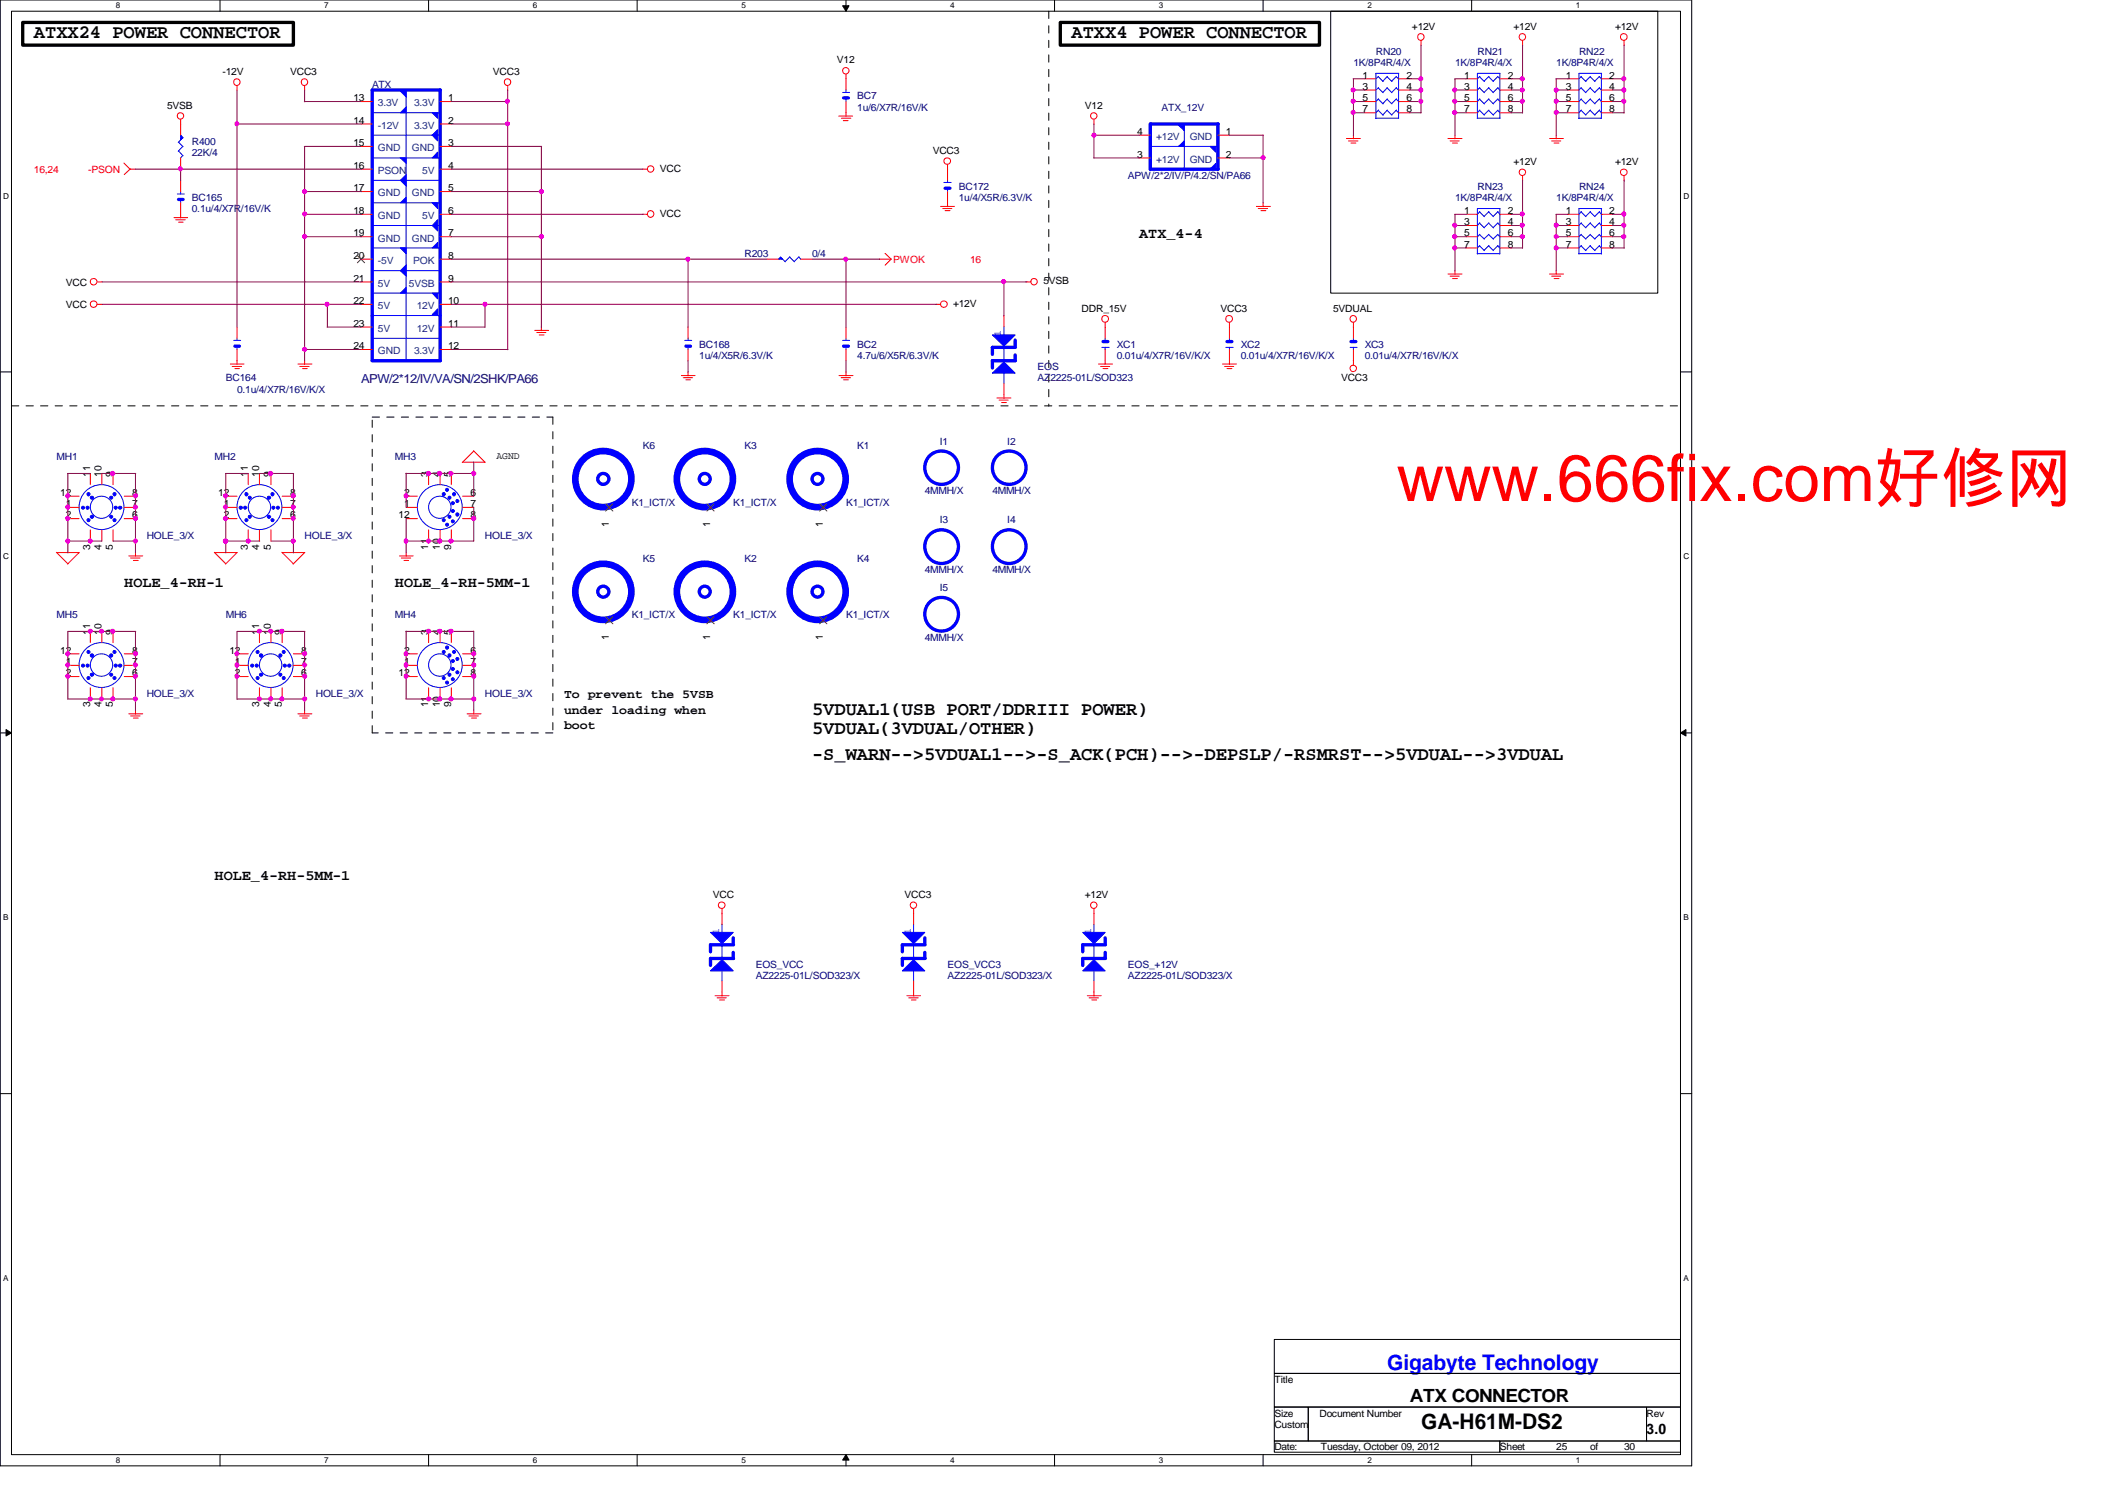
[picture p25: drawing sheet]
<svg xmlns="http://www.w3.org/2000/svg" width="297mm" height="210mm" viewBox="0 0 297 210" stroke-linecap="round" stroke-linejoin="round" font-family="sans-serif">
<defs><g id="words">
<text font-size="9.2" fill="#f00" x="195" y="70">www.666fix.com好修网</text>
<text font-size="3" fill="#00f" x="193.7" y="191.4">Gigabyte Technology</text>
<text font-size="3" x="198.5" y="199.6">GA-H61M-DS2</text>
<g font-size="2.7">
<text x="4.7" y="5.4">ATXX24 POWER CONNECTOR</text>
<text x="149.6" y="5.4">ATXX4 POWER CONNECTOR</text>
<text x="113.4" y="99.9">5VDUAL1(USB PORT/DDRIII POWER)</text>
<text x="113.4" y="102.5">5VDUAL(3VDUAL/OTHER)</text>
<text x="113.4" y="106.2">-S_WARN--&gt;5VDUAL1--&gt;-S_ACK(PCH)--&gt;-DEPSLP/-RSMRST--&gt;5VDUAL--&gt;3VDUAL</text>
</g>
<text font-size="2.5" x="196.9" y="195.7">ATX CONNECTOR</text>
<g font-size="2">
<text x="159.1" y="33.2">ATX_4-4</text>
<text x="17.4" y="82">HOLE_4-RH-1</text>
<text x="55.2" y="82">HOLE_4-RH-5MM-1</text>
<text x="30" y="122.9">HOLE_4-RH-5MM-1</text>
<text x="230" y="200.3">3.0</text>
</g>
<text font-size="1.7" fill="#000080" x="50.4" y="53.6">APW/2*12/IV/VA/SN/2SHK/PA66</text>
<g font-size="1.7">
<text x="78.8" y="97.5">To prevent the 5VSB</text>
<text x="78.8" y="99.7">under loading when</text>
<text x="78.8" y="101.9">boot</text>
</g>
<g font-size="1.4">
<text x="197.2" y="4.1">+12V</text>
<text x="211.4" y="4.1">+12V</text>
<text x="225.5" y="4.1">+12V</text>
<text x="31.1" y="10.5">-12V</text>
<text x="40.5" y="10.5">VCC3</text>
<text x="68.8" y="10.5">VCC3</text>
<text x="116.9" y="8.8">V12</text>
<text x="190.3" y="11">1</text>
<text x="196.4" y="11">2</text>
<text x="204.5" y="11">1</text>
<text x="210.6" y="11">2</text>
<text x="218.6" y="11">1</text>
<text x="224.7" y="11">2</text>
<text x="23.3" y="15.2">5VSB</text>
<text x="49.4" y="14.1">13</text>
<text x="49.4" y="17.3">14</text>
<text x="62.6" y="14.1">1</text>
<text x="62.6" y="17.3">2</text>
<text x="151.5" y="15.2">V12</text>
<text x="190.3" y="12.5">3</text>
<text x="190.3" y="14.1">5</text>
<text x="190.3" y="15.7">7</text>
<text x="196.4" y="12.5">4</text>
<text x="196.4" y="14.1">6</text>
<text x="196.4" y="15.7">8</text>
<text x="204.5" y="12.5">3</text>
<text x="204.5" y="14.1">5</text>
<text x="204.5" y="15.7">7</text>
<text x="210.6" y="12.5">4</text>
<text x="210.6" y="14.1">6</text>
<text x="210.6" y="15.7">8</text>
<text x="218.6" y="12.5">3</text>
<text x="218.6" y="14.1">5</text>
<text x="218.6" y="15.7">7</text>
<text x="224.7" y="12.5">4</text>
<text x="224.7" y="14.1">6</text>
<text x="224.7" y="15.7">8</text>
<text x="49.4" y="20.4">15</text>
<text x="49.4" y="23.6">16</text>
<text x="62.6" y="20.4">3</text>
<text x="62.6" y="23.6">4</text>
<text x="92.2" y="24">VCC</text>
<text x="130.3" y="21.5">VCC3</text>
<text x="158.8" y="22">3</text>
<text x="158.8" y="18.8">4</text>
<text x="171.2" y="18.8">1</text>
<text x="171.2" y="22">2</text>
<text x="211.4" y="23">+12V</text>
<text x="225.5" y="23">+12V</text>
<text x="49.4" y="26.7">17</text>
<text x="49.4" y="29.9">18</text>
<text x="62.6" y="26.7">5</text>
<text x="62.6" y="29.9">6</text>
<text x="204.5" y="29.9">1</text>
<text x="210.6" y="29.9">2</text>
<text x="218.6" y="29.9">1</text>
<text x="224.7" y="29.9">2</text>
<text x="49.4" y="33">19</text>
<text x="62.6" y="33">7</text>
<text x="92.2" y="30.3">VCC</text>
<text x="204.5" y="31.5">3</text>
<text x="204.5" y="33">5</text>
<text x="204.5" y="34.6">7</text>
<text x="210.6" y="31.5">4</text>
<text x="210.6" y="33">6</text>
<text x="210.6" y="34.6">8</text>
<text x="218.6" y="31.5">3</text>
<text x="218.6" y="33">5</text>
<text x="218.6" y="34.6">7</text>
<text x="224.7" y="31.5">4</text>
<text x="224.7" y="33">6</text>
<text x="224.7" y="34.6">8</text>
<text x="9.2" y="39.9">VCC</text>
<text x="49.4" y="36.2">20</text>
<text x="49.4" y="39.3">21</text>
<text x="62.6" y="36.2">8</text>
<text x="62.6" y="39.3">9</text>
<text x="145.7" y="39.7">5VSB</text>
<text x="9.2" y="43.1">VCC</text>
<text x="49.4" y="42.5">22</text>
<text x="49.4" y="45.6">23</text>
<text x="62.6" y="42.5">10</text>
<text x="62.6" y="45.6">11</text>
<text x="133.1" y="42.9">+12V</text>
<text x="151" y="43.5">DDR_15V</text>
<text x="170.4" y="43.5">VCC3</text>
<text x="186.2" y="43.5">5VDUAL</text>
<text x="49.4" y="48.8">24</text>
<text x="62.6" y="48.8">12</text>
<text x="187.3" y="53.3">VCC3</text>
<text x="69.3" y="64.1">AGND</text>
<text x="8.4" y="69.3">12</text>
<text x="9.2" y="70.8">1</text>
<text x="12.6" y="66.6" transform="rotate(-90 12.6 66.6)">11</text>
<text x="14.2" y="66.6" transform="rotate(-90 14.2 66.6)">10</text>
<text x="15.7" y="66.6" transform="rotate(-90 15.7 66.6)">9</text>
<text x="18.5" y="70.8">7</text>
<text x="18.5" y="69.3">8</text>
<text x="30.5" y="69.3">12</text>
<text x="31.2" y="70.8">1</text>
<text x="34.6" y="66.6" transform="rotate(-90 34.6 66.6)">11</text>
<text x="36.2" y="66.6" transform="rotate(-90 36.2 66.6)">10</text>
<text x="37.8" y="66.6" transform="rotate(-90 37.8 66.6)">9</text>
<text x="40.5" y="70.8">7</text>
<text x="40.5" y="69.3">8</text>
<text x="56.4" y="70.8">1</text>
<text x="56.4" y="69.3">2</text>
<text x="59.8" y="66.6" transform="rotate(-90 59.8 66.6)">3</text>
<text x="61.4" y="66.6" transform="rotate(-90 61.4 66.6)">4</text>
<text x="63" y="66.6" transform="rotate(-90 63 66.6)">5</text>
<text x="65.7" y="69.3">6</text>
<text x="65.7" y="70.8">7</text>
<text x="9.2" y="72.4">2</text>
<text x="12.6" y="76.8" transform="rotate(-90 12.6 76.8)">3</text>
<text x="14.2" y="76.8" transform="rotate(-90 14.2 76.8)">4</text>
<text x="15.7" y="76.8" transform="rotate(-90 15.7 76.8)">5</text>
<text x="18.5" y="72.4">6</text>
<text x="31.2" y="72.4">2</text>
<text x="34.6" y="76.8" transform="rotate(-90 34.6 76.8)">3</text>
<text x="36.2" y="76.8" transform="rotate(-90 36.2 76.8)">4</text>
<text x="37.8" y="76.8" transform="rotate(-90 37.8 76.8)">5</text>
<text x="40.5" y="72.4">6</text>
<text x="55.7" y="72.4">12</text>
<text x="59.8" y="76.8" transform="rotate(-90 59.8 76.8)">11</text>
<text x="61.4" y="76.8" transform="rotate(-90 61.4 76.8)">10</text>
<text x="63" y="76.8" transform="rotate(-90 63 76.8)">9</text>
<text x="65.7" y="72.4">8</text>
<text x="85" y="73.6" transform="rotate(-90 85 73.6)">1</text>
<text x="99.2" y="73.6" transform="rotate(-90 99.2 73.6)">1</text>
<text x="114.9" y="73.6" transform="rotate(-90 114.9 73.6)">1</text>
<text x="12.6" y="88.6" transform="rotate(-90 12.6 88.6)">11</text>
<text x="14.2" y="88.6" transform="rotate(-90 14.2 88.6)">10</text>
<text x="15.7" y="88.6" transform="rotate(-90 15.7 88.6)">9</text>
<text x="36.2" y="88.6" transform="rotate(-90 36.2 88.6)">11</text>
<text x="37.8" y="88.6" transform="rotate(-90 37.8 88.6)">10</text>
<text x="39.4" y="88.6" transform="rotate(-90 39.4 88.6)">9</text>
<text x="59.8" y="88.6" transform="rotate(-90 59.8 88.6)">3</text>
<text x="61.4" y="88.6" transform="rotate(-90 61.4 88.6)">4</text>
<text x="63" y="88.6" transform="rotate(-90 63 88.6)">5</text>
<text x="85" y="89.4" transform="rotate(-90 85 89.4)">1</text>
<text x="99.2" y="89.4" transform="rotate(-90 99.2 89.4)">1</text>
<text x="114.9" y="89.4" transform="rotate(-90 114.9 89.4)">1</text>
<text x="8.4" y="91.3">12</text>
<text x="9.2" y="92.9">1</text>
<text x="9.2" y="94.4">2</text>
<text x="18.5" y="94.4">6</text>
<text x="18.5" y="92.9">7</text>
<text x="18.5" y="91.3">8</text>
<text x="32" y="91.3">12</text>
<text x="32.8" y="92.9">1</text>
<text x="32.8" y="94.4">2</text>
<text x="42.1" y="94.4">6</text>
<text x="42.1" y="92.9">7</text>
<text x="42.1" y="91.3">8</text>
<text x="55.7" y="94.4">12</text>
<text x="56.4" y="92.9">1</text>
<text x="56.4" y="91.3">2</text>
<text x="65.7" y="91.3">6</text>
<text x="65.7" y="92.9">7</text>
<text x="65.7" y="94.4">8</text>
<text x="12.6" y="98.8" transform="rotate(-90 12.6 98.8)">3</text>
<text x="14.2" y="98.8" transform="rotate(-90 14.2 98.8)">4</text>
<text x="15.7" y="98.8" transform="rotate(-90 15.7 98.8)">5</text>
<text x="36.2" y="98.8" transform="rotate(-90 36.2 98.8)">3</text>
<text x="37.8" y="98.8" transform="rotate(-90 37.8 98.8)">4</text>
<text x="39.4" y="98.8" transform="rotate(-90 39.4 98.8)">5</text>
<text x="59.8" y="98.8" transform="rotate(-90 59.8 98.8)">11</text>
<text x="61.4" y="98.8" transform="rotate(-90 61.4 98.8)">10</text>
<text x="63" y="98.8" transform="rotate(-90 63 98.8)">9</text>
<text x="99.6" y="125.4">VCC</text>
<text x="126.3" y="125.4">VCC3</text>
<text x="151.5" y="125.4">+12V</text>
<text x="178" y="193.1">Title</text>
<text x="178" y="197.8">Size</text>
<text x="184.3" y="197.8">Document Number</text>
<text x="230" y="197.8">Rev</text>
<text x="178" y="199.4">Custom</text>
<text x="178" y="202.6">Date:</text>
<text x="184.4" y="202.6">Tuesday, October 09, 2012</text>
<text x="209.5" y="202.6">Sheet</text>
<text x="217.3" y="202.6">25</text>
<text x="222.1" y="202.6">of</text>
<text x="226.8" y="202.6">30</text>
</g>
<g font-size="1.4" fill="#000080">
<text x="189" y="9.2">1K/8P4R/4/X</text>
<text x="192.1" y="7.6">RN20</text>
<text x="203.2" y="9.2">1K/8P4R/4/X</text>
<text x="206.3" y="7.6">RN21</text>
<text x="217.3" y="9.2">1K/8P4R/4/X</text>
<text x="220.5" y="7.6">RN22</text>
<text x="52" y="12.3">ATX</text>
<text x="119.7" y="13.9">BC7</text>
<text x="119.7" y="15.5">1u/6/X7R/16V/K</text>
<text x="162.2" y="15.5">ATX_12V</text>
<text x="26.8" y="20.2">R400</text>
<text x="26.8" y="21.8">22K/4</text>
<text x="26.8" y="28.1">BC165</text>
<text x="26.8" y="29.6">0.1u/4/X7R/16V/K</text>
<text x="133.9" y="26.5">BC172</text>
<text x="133.9" y="28.1">1u/4/X5R/6.3V/K</text>
<text x="157.5" y="24.9">APW/2*2/IV/P/4.2/SN/PA66</text>
<text x="203.2" y="28.1">1K/8P4R/4/X</text>
<text x="206.3" y="26.5">RN23</text>
<text x="217.3" y="28.1">1K/8P4R/4/X</text>
<text x="220.5" y="26.5">RN24</text>
<text x="104" y="35.9">R203</text>
<text x="113.4" y="35.9">0/4</text>
<text x="31.5" y="53.3">BC164</text>
<text x="97.7" y="48.6">BC168</text>
<text x="97.7" y="50.1">1u/4/X5R/6.3V/K</text>
<text x="119.7" y="48.6">BC2</text>
<text x="119.7" y="50.1">4.7u/6/X5R/6.3V/K</text>
<text x="144.9" y="51.7">EOS</text>
<text x="144.9" y="53.3">AZ2225-01L/SOD323</text>
<text x="156" y="48.6">XC1</text>
<text x="156" y="50.1">0.01u/4/X7R/16V/K/X</text>
<text x="173.3" y="48.6">XC2</text>
<text x="173.3" y="50.1">0.01u/4/X7R/16V/K/X</text>
<text x="190.6" y="48.6">XC3</text>
<text x="190.6" y="50.1">0.01u/4/X7R/16V/K/X</text>
<text x="33.1" y="54.9">0.1u/4/X7R/16V/K/X</text>
<text x="7.9" y="64.3">MH1</text>
<text x="30" y="64.3">MH2</text>
<text x="55.2" y="64.3">MH3</text>
<text x="89.8" y="62.7">K6</text>
<text x="104" y="62.7">K3</text>
<text x="119.7" y="62.7">K1</text>
<text x="131.2" y="62.1">I1</text>
<text x="140.7" y="62.1">I2</text>
<text x="88.2" y="70.6">K1_ICT/X</text>
<text x="102.4" y="70.6">K1_ICT/X</text>
<text x="118.1" y="70.6">K1_ICT/X</text>
<text x="129.2" y="69">4MMH/X</text>
<text x="138.6" y="69">4MMH/X</text>
<text x="20.5" y="75.3">HOLE_3/X</text>
<text x="42.5" y="75.3">HOLE_3/X</text>
<text x="67.7" y="75.3">HOLE_3/X</text>
<text x="131.2" y="73.1">I3</text>
<text x="140.7" y="73.1">I4</text>
<text x="89.8" y="78.5">K5</text>
<text x="104" y="78.5">K2</text>
<text x="119.7" y="78.5">K4</text>
<text x="129.2" y="80.1">4MMH/X</text>
<text x="131.2" y="82.5">I5</text>
<text x="138.6" y="80.1">4MMH/X</text>
<text x="7.9" y="86.4">MH5</text>
<text x="31.5" y="86.4">MH6</text>
<text x="55.2" y="86.4">MH4</text>
<text x="88.2" y="86.4">K1_ICT/X</text>
<text x="102.4" y="86.4">K1_ICT/X</text>
<text x="118.1" y="86.4">K1_ICT/X</text>
<text x="129.2" y="89.5">4MMH/X</text>
<text x="20.5" y="97.4">HOLE_3/X</text>
<text x="44.1" y="97.4">HOLE_3/X</text>
<text x="67.7" y="97.4">HOLE_3/X</text>
<text x="105.5" y="135.2">EOS_VCC</text>
<text x="105.5" y="136.7">AZ2225-01L/SOD323/X</text>
<text x="132.3" y="135.2">EOS_VCC3</text>
<text x="132.3" y="136.7">AZ2225-01L/SOD323/X</text>
<text x="157.5" y="135.2">EOS_+12V</text>
<text x="157.5" y="136.7">AZ2225-01L/SOD323/X</text>
</g>
<g font-size="1.4" fill="#004080">
<text x="52.8" y="14.9">3.3V</text>
<text x="52.8" y="18">-12V</text>
<text x="57.8" y="14.9">3.3V</text>
<text x="57.8" y="18">3.3V</text>
<text x="52.8" y="21.1">GND</text>
<text x="57.5" y="21.1">GND</text>
<text x="161.5" y="22.7">+12V</text>
<text x="161.5" y="19.6">+12V</text>
<text x="166.2" y="19.6">GND</text>
<text x="166.2" y="22.7">GND</text>
<text x="52.8" y="24.3">PSON</text>
<text x="52.8" y="27.4">GND</text>
<text x="57.5" y="27.4">GND</text>
<text x="59" y="24.3">5V</text>
<text x="52.8" y="30.6">GND</text>
<text x="52.8" y="33.7">GND</text>
<text x="57.5" y="33.7">GND</text>
<text x="59" y="30.6">5V</text>
<text x="52.8" y="36.9">-5V</text>
<text x="52.8" y="40">5V</text>
<text x="57.1" y="40">5VSB</text>
<text x="57.7" y="36.9">POK</text>
<text x="52.8" y="43.2">5V</text>
<text x="52.8" y="46.4">5V</text>
<text x="58.2" y="43.2">12V</text>
<text x="58.2" y="46.4">12V</text>
<text x="52.8" y="49.5">GND</text>
<text x="57.8" y="49.5">3.3V</text>
</g>
<g font-size="1.4" fill="#f00">
<text x="4.7" y="24.1">16,24</text>
<text x="12.3" y="24.1">-PSON</text>
<text x="124.8" y="36.7">PWOK</text>
<text x="135.5" y="36.7">16</text>
</g>
<g font-size="1.4" fill="#00f">
<text x="139.8" y="46.9" transform="rotate(-90 139.8 46.9)">1</text>
<text x="100.4" y="130.4" transform="rotate(-90 100.4 130.4)">1</text>
<text x="127.2" y="130.4" transform="rotate(-90 127.2 130.4)">1</text>
<text x="152.4" y="130.4" transform="rotate(-90 152.4 130.4)">1</text>
</g>
<g font-size="1.1">
<text x="16.2" y="1.1">8</text>
<text x="45.3" y="1.1">7</text>
<text x="74.4" y="1.1">6</text>
<text x="103.5" y="1.1">5</text>
<text x="132.7" y="1.1">4</text>
<text x="161.8" y="1.1">3</text>
<text x="191" y="1.1">2</text>
<text x="220.1" y="1.1">1</text>
<text x=".5" y="27.7">D</text>
<text x="235.1" y="27.7">D</text>
<text x=".5" y="78.1">C</text>
<text x="235.1" y="78.1">C</text>
<text x=".5" y="128.5">B</text>
<text x="235.1" y="128.5">B</text>
<text x=".5" y="178.9">A</text>
<text x="235.1" y="178.9">A</text>
<text x="16.2" y="204.3">8</text>
<text x="45.3" y="204.3">7</text>
<text x="74.4" y="204.3">6</text>
<text x="103.5" y="204.3">5</text>
<text x="132.7" y="204.3">4</text>
<text x="161.8" y="204.3">3</text>
<text x="191" y="204.3">2</text>
<text x="220.1" y="204.3">1</text>
</g>
</g></defs>
<path d="M0 0h236.2v204.7h-236.2zM1.6 1.6h233.1v201.5h-233.1z" fill="none" stroke="#000" stroke-width=".14"/>
<g fill="#fff">
<path d="M16.2 .2h.6v1.2h-.6z"/>
<path d="M16.2 203.3h.6v1.2h-.6z"/>
</g>
<path d="M30.7 0v1.6M30.7 203.1v1.6" fill="none" stroke="#000" stroke-width=".14"/>
<g fill="#fff">
<path d="M45.3 .2h.6v1.2h-.6z"/>
<path d="M45.3 203.3h.6v1.2h-.6z"/>
</g>
<path d="M59.9 0v1.6M59.9 203.1v1.6" fill="none" stroke="#000" stroke-width=".14"/>
<g fill="#fff">
<path d="M74.4 .2h.6v1.2h-.6z"/>
<path d="M74.4 203.3h.6v1.2h-.6z"/>
</g>
<path d="M89 0v1.6M89 203.1v1.6" fill="none" stroke="#000" stroke-width=".14"/>
<g fill="#fff">
<path d="M103.5 .2h.6v1.2h-.6z"/>
<path d="M103.5 203.3h.6v1.2h-.6z"/>
</g>
<path d="M117.7 .8h.9l-.5 .8zM118.1 0v1.6M118.1 203.1l.5 .8h-.9zM118.1 203.1v1.6" fill="none" stroke="#000" stroke-width=".14"/>
<path d="M117.7 .8h.9l-.5 .8zM118.1 203.1l.5 .8h-.9z" fill="#000"/>
<g fill="#fff">
<path d="M132.7 .2h.6v1.2h-.6z"/>
<path d="M132.7 203.3h.6v1.2h-.6z"/>
</g>
<path d="M147.3 0v1.6M147.3 203.1v1.6" fill="none" stroke="#000" stroke-width=".14"/>
<g fill="#fff">
<path d="M161.8 .2h.6v1.2h-.6z"/>
<path d="M161.8 203.3h.6v1.2h-.6z"/>
</g>
<path d="M176.4 0v1.6M176.4 203.1v1.6" fill="none" stroke="#000" stroke-width=".14"/>
<g fill="#fff">
<path d="M191 .2h.5v1.2h-.5z"/>
<path d="M191 203.3h.5v1.2h-.5z"/>
</g>
<path d="M205.5 0v1.6M205.5 203.1v1.6" fill="none" stroke="#000" stroke-width=".14"/>
<g fill="#fff">
<path d="M220.1 .2h.6v1.2h-.6z"/>
<path d="M220.1 203.3h.6v1.2h-.6z"/>
<path d="M.5 26.8h.7v1.1h-.7z"/>
<path d="M235.1 26.8h.8v1.1h-.8z"/>
<path d="M.5 77.1h.7v1.2h-.7z"/>
<path d="M235.1 77.1h.8v1.2h-.8z"/>
</g>
<path d="M0 51.9h1.6M234.7 51.9h1.5" fill="none" stroke="#000" stroke-width=".14"/>
<g fill="#fff">
<path d="M.5 127.5h.7v1.2h-.7z"/>
<path d="M235.1 127.5h.7v1.2h-.7z"/>
</g>
<path d="M0 102.4h1.6M.8 101.9l.8 .5-.8 .4zM234.7 102.4l.7-.5v.9zM234.7 102.4h1.5" fill="none" stroke="#000" stroke-width=".14"/>
<path d="M.8 101.9l.8 .5-.8 .4zM234.7 102.4l.7-.5v.9z" fill="#000"/>
<g fill="#fff">
<path d="M.5 177.9h.7v1.2h-.7z"/>
<path d="M235.1 177.9h.7v1.2h-.7z"/>
</g>
<path d="M185.8 1.6h45.7v39.3h-45.7zM0 152.7h1.6M234.7 152.7h1.5M178 187.1h56.7v4.7h-56.7zM178 191.8h56.7v4.7h-56.7zM178 196.5h4.7v4.7h-4.7zM182.7 196.5h47.2v4.7h-47.2zM229.9 196.5h4.8v4.7h-4.8zM178 201.2h31.5v1.6h-31.5zM209.5 201.2h25.2v1.6h-25.2z" fill="none" stroke="#000" stroke-width=".14"/>
<path d="M146.5 1.6v55.1M1.6 56.7h233.1M52 58.2h25.2M77.2 58.2v44.2M52 102.4v-44.2M77.2 102.4h-25.2" fill="none" stroke="#000" stroke-width=".14" stroke-dasharray="1 1 1 1 1 1 1 1"/>
<path d="M3.2 3.1h37.8v3.2h-37.8zM148.1 3.1h36.2v3.2h-36.2z" fill="none" stroke="#000" stroke-width=".47"/>
<g fill="none" stroke="#f00" stroke-width=".14">
<path d="M25.2 16.7v.7M33.1 12v.6M42.5 12v.6M70.9 12v.6M117.1 16.2h2M117.5 16.5h1.3M117.8 16.8h.6M118.1 10.4v.6M118.1 15.7v.6M152.8 16.7v.7M188 19.3h2M188.3 19.7h1.3"/>
<path d="M188.7 20h.6M189 18.9v.5M198.4 5.7v.6M202.2 19.3h2M202.5 19.7h1.3M202.8 20h.7M203.2 18.9v.5M212.6 5.7v.6M216.4 19.3h1.9M216.7 19.7h1.3M217 20h.7M217.3 18.9v.5"/>
<path d="M226.8 5.7v.6M13.6 39.4h.7M17.3 22.8l.9 .8M18.1 23.6h.8M18.2 23.6l-.8 .8M24.3 30.4h1.9M24.5 30.7h1.4M24.9 31h.7M25.2 25.2v1.6M25.2 28.3v2.1M89.7 23.6h.7M89.7 29.9h.7"/>
<path d="M122.8 36.2h1.7M123.6 35.4l.9 .8M124.5 36.2l-.9 .8M131.4 28.8h1.9M131.6 29.1h1.3M132 29.4h.7M132.3 23v.7M132.3 28.3v.6M143.3 39.4h.7M175.5 28.8h1.9M175.7 29.1h1.3M176.1 29.4h.7"/>
<path d="M176.4 28.3v.6M202.2 38.3h2M202.5 38.6h1.3M202.8 38.9h.7M203.2 37.8v.5M212.6 24.6v.6M216.4 38.3h1.9M216.7 38.6h1.3M217 38.9h.7M217.3 37.8v.5M226.8 24.6v.6M13.6 42.5h.7"/>
<path d="M32.2 50.8h1.9M32.4 51.2h1.3M32.8 51.5h.6M33.1 45.7v1.5M33.1 48.8v2.1M41.6 50.8h2M41.9 51.2h1.3M42.2 51.5h.7M42.5 50.4v.5M74.7 46.1h1.9M75 46.4h1.2M75.3 46.8h.7"/>
<path d="M75.6 45.7v.5M95.2 52.4h1.9M95.4 52.7h1.3M95.8 53h.6M96.1 51.9v.6M117.2 52.4h1.9M117.5 52.7h1.3M117.8 53h.7M118.1 51.9v.6M130.7 42.5h.7M139.2 55.6h2M139.5 55.9h1.3"/>
<path d="M139.9 56.2h.6M140.2 55.1v.5M153.4 50.8h2M153.7 51.2h1.3M154 51.5h.7M154.3 45v2.2M154.3 48.8v2.1M170.7 50.8h2M171 51.2h1.3M171.4 51.5h.6M171.7 45v.7M171.7 50.4v.5"/>
<path d="M189 45v.7M189 50.3v.7M7.9 77.1l1.6 1.6M7.9 77.2h3.2M11 77.2l-1.6 1.6M18 77.6h1.9M18.2 77.9h1.4M18.6 78.3h.7M18.9 77.2v.5M29.9 77.1l1.6 1.6M30 77.2h3.1M33.1 77.2l-1.6 1.6"/>
<path d="M39.4 77.1l1.6 1.6M39.4 77.2h3.2M42.5 77.2l-1.6 1.6M55.8 77.6h1.9M56 77.9h1.4M56.4 78.3h.7M56.7 77.2v.5M64.6 64.6h3.2M66.1 62.9l1.6 1.7M66.2 63l-1.6 1.6M18 99.7h1.9M18.2 100h1.4"/>
<path d="M18.9 99.2v.5M41.6 99.7h2M41.9 100h1.3M42.5 99.2v.5M65.2 99.7h2M65.5 100h1.3M66.2 99.2v.5M18.6 100.3h.7M42.2 100.3h.7M65.9 100.3h.6M99.9 139.1h1.9M100.2 139.4h1.2"/>
<path d="M100.5 139.7h.7M100.8 126.9v.7M100.8 138.6v.5M126.7 139.1h1.9M126.9 139.4h1.3M127.3 139.7h.6M127.6 126.9v.7M127.6 138.6v.5M151.8 139.1h2M152.1 139.4h1.3M152.5 139.7h.7M152.8 126.9v.7"/>
<path d="M152.8 138.6v.5"/>
<circle cx="25.2" cy="16.2" r=".45"/>
<circle cx="33.1" cy="11.5" r=".46"/>
<circle cx="42.5" cy="11.5" r=".46"/>
<circle cx="70.9" cy="11.5" r=".46"/>
<circle cx="118.1" cy="9.9" r=".45"/>
<circle cx="152.7" cy="16.2" r=".45"/>
<circle cx="198.4" cy="5.2" r=".46"/>
<circle cx="212.6" cy="5.2" r=".46"/>
<circle cx="226.8" cy="5.2" r=".47"/>
<circle cx="13.1" cy="39.3" r=".46"/>
<circle cx="90.8" cy="29.9" r=".46"/>
<circle cx="90.9" cy="23.6" r=".45"/>
<circle cx="132.3" cy="22.5" r=".46"/>
<circle cx="144.4" cy="39.3" r=".45"/>
<circle cx="212.6" cy="24.1" r=".45"/>
<circle cx="226.8" cy="24.1" r=".46"/>
<circle cx="13.1" cy="42.5" r=".46"/>
<circle cx="131.8" cy="42.5" r=".46"/>
<circle cx="154.3" cy="44.5" r=".47"/>
<circle cx="171.6" cy="44.5" r=".47"/>
<circle cx="189" cy="44.5" r=".46"/>
<circle cx="189" cy="51.4" r=".45"/>
<circle cx="100.8" cy="126.4" r=".46"/>
<circle cx="127.6" cy="126.4" r=".45"/>
<circle cx="152.7" cy="126.4" r=".45"/>
</g>
<path d="M24.8 27.1h.9M25.2 26.7v.4M25.2 27.8v.5M32.6 47.5h1M33.1 47.2v.3M33.1 48.3v.5M153.9 48.5h1M154.3 47.2v.6M154.3 48.5v.4" fill="none" stroke="#00f" stroke-width=".14"/>
<g fill="none" stroke="#00f" stroke-width=".47">
<path d="M24.9 27.9h.7M32.8 48.3h.6M154 47.7h.7"/>
<circle cx="131.5" cy="76.3" r="2.36"/>
<circle cx="131.5" cy="65.3" r="2.35"/>
</g>
<path d="M138.6 52.1l1.6-1.6 1.6 1.6z" fill="#00f"/>
<path d="M138.6 52.1l1.6-1.6 1.6 1.6zM140.2 48.5v1.9M140.2 51.9v1.6" fill="none" stroke="#00f" stroke-width=".14"/>
<path d="M141.8 49.6v.8M141.8 50.4h-3.2v1" fill="none" stroke="#00f" stroke-width=".47"/>
<path d="M138.6 46.8h3.2l-1.6 1.5z" fill="#00f"/>
<g fill="none" stroke="#00f" stroke-width=".14">
<path d="M206.3 16.5h3.2M206.6 10.7l.7 .7M206.6 12.3l.7 .7M206.6 13.8l.7 .7M206.6 15.4l.7 .7M206.7 10.7l-.4 .3M206.7 12.2l-.4 .4M206.7 13.8l-.4 .4M206.7 15.4l-.4 .3M207.9 10.7l.7 .7M207.9 12.3l.7 .7M207.9 13.8l.7 .7"/>
<path d="M207.9 15.4l.7 .7M207.9 10.7l-.6 .6M207.9 12.2l-.6 .7M207.9 13.8l-.6 .7M207.9 15.4l-.6 .6M209.2 10.7l.3 .3M209.2 12.3l.3 .3M209.2 13.8l.3 .4M209.2 15.4l.3 .4M209.2 10.7l-.7 .6M209.2 12.2l-.7 .7M209.2 13.8l-.7 .7"/>
<path d="M209.2 15.4l-.7 .6M209.5 10.2v6.4M209.5 10.2h-3.2v6.4M138.6 46.8h3.2l-1.6 1.5zM140.2 45.6v1.2"/>
<circle cx="61.4" cy="70.8" r="3.1"/>
<circle cx="61.4" cy="70.8" r="1.56"/>
</g>
<path d="M141.8 47.5v.8M141.8 48.5h-3.2v1" fill="none" stroke="#00f" stroke-width=".47"/>
<path d="M204.8 11h1.5M204.8 12.6h1.5M204.8 14.2h1.5M204.8 15.7h1.5M209.5 11h1.6M209.5 12.6h1.6M209.5 14.2h1.6M209.5 15.7h1.6M140.2 44.1v1.6M140.2 53.5v1.6" fill="none" stroke="#f00" stroke-width=".14"/>
<path d="M61.8 72.5h.3l.1 .1-.1 .2-.1 .1-.2-.1z" fill-rule="evenodd" fill="#00f"/>
<path d="M61.8 72.5h.3l.1 .1-.1 .2-.1 .1-.2-.1z" fill="none" stroke="#00f" stroke-width=".14"/>
<path d="M62.6 72h.3l.1 .2-.1 .1-.1 .1-.2-.1z" fill-rule="evenodd" fill="#00f"/>
<path d="M62.6 72h.3l.1 .2-.1 .1-.1 .1-.2-.1z" fill="none" stroke="#00f" stroke-width=".14"/>
<path d="M63.1 71.2h.3l.1 .2-.1 .1-.2 .1-.1-.1z" fill-rule="evenodd" fill="#00f"/>
<path d="M63.1 71.2h.3l.1 .2-.1 .1-.2 .1-.1-.1z" fill="none" stroke="#00f" stroke-width=".14"/>
<path d="M63.1 70.1h.3l.1 .2-.1 .1-.2 .1-.1-.1z" fill-rule="evenodd" fill="#00f"/>
<path d="M63.1 70.1h.3l.1 .2-.1 .1-.2 .1-.1-.1z" fill="none" stroke="#00f" stroke-width=".14"/>
<path d="M62.6 69.4h.3l.1 .1-.1 .1-.1 .1-.2-.1z" fill-rule="evenodd" fill="#00f"/>
<path d="M62.6 69.4h.3l.1 .1-.1 .1-.1 .1-.2-.1z" fill="none" stroke="#00f" stroke-width=".14"/>
<path d="M61.8 68.8h.3l.1 .2-.1 .2-.1 .1-.2-.1z" fill-rule="evenodd" fill="#00f"/>
<path d="M61.8 68.8h.3l.1 .2-.1 .2-.1 .1-.2-.1z" fill="none" stroke="#00f" stroke-width=".14"/>
<path d="M63.7 69.8h.3l.1 .2-.1 .1-.1 .1-.2-.1z" fill-rule="evenodd" fill="#00f"/>
<path d="M63.7 69.8h.3l.1 .2-.1 .1-.1 .1-.2-.1z" fill="none" stroke="#00f" stroke-width=".14"/>
<path d="M63.1 72.7h.3l.1 .1-.1 .1-.2 .1-.1-.1z" fill-rule="evenodd" fill="#00f"/>
<path d="M63.1 72.7h.3l.1 .1-.1 .1-.2 .1-.1-.1z" fill="none" stroke="#00f" stroke-width=".14"/>
<path d="M63.7 71.7h.3l.1 .1-.1 .2-.1 .1-.2-.1z" fill-rule="evenodd" fill="#00f"/>
<path d="M63.7 71.7h.3l.1 .1-.1 .2-.1 .1-.2-.1z" fill="none" stroke="#00f" stroke-width=".14"/>
<path d="M63.3 68.8h.2l.1 .2-.1 .2-.1 .1-.1-.1z" fill-rule="evenodd" fill="#00f"/>
<path d="M63.3 68.8h.2l.1 .2-.1 .2-.1 .1-.1-.1z" fill="none" stroke="#00f" stroke-width=".14"/>
<path d="M62.3 68.3h.3v.1v.1l-.2 .1-.1-.1z" fill-rule="evenodd" fill="#00f"/>
<path d="M62.3 68.3h.3v.1v.1l-.2 .1-.1-.1z" fill="none" stroke="#00f" stroke-width=".14"/>
<path d="M62.3 73.1h.3v.2v.1l-.2 .1-.1-.1z" fill-rule="evenodd" fill="#00f"/>
<path d="M52 15.7h9.5M56.7 12.6v31.5M62.3 73.1h.3v.2v.1l-.2 .1-.1-.1z" fill="none" stroke="#00f" stroke-width=".14"/>
<g fill="none" stroke="#f00" stroke-width=".14">
<path d="M56.7 70.9h1.6M56.7 69.3h1.6M56.7 72.4h1.6M59.9 66.1v1.6M59.9 74v1.6M61.5 66.1v1.6M61.5 74v1.6M63 66.1v1.6M63 74v1.6M64.6 70.9h1.6M64.6 69.3h1.6M64.6 72.4h1.6"/>
<path d="M85.1 86.6h.1"/>
</g>
<g fill="none" stroke="#00f" stroke-width=".47">
<path d="M61.5 12.6v31.5M61.5 12.6h-9.5v31.5"/>
<circle cx="140.9" cy="65.3" r="2.35"/>
<circle cx="84.3" cy="82.6" r=".77"/>
</g>
<circle cx="84.3" cy="82.6" r="3.9" fill="none" stroke="#00f" stroke-width=".93"/>
<path d="M84.6 86.1l1 1M85.5 86.1l-.9 1" fill="none" stroke="#804000" stroke-width=".14"/>
<path d="M55.9 12.7h.8v.8z" fill-rule="evenodd" fill="#00f"/>
<path d="M55.9 12.7h.8v.8z" fill="none" stroke="#00f" stroke-width=".14"/>
<path d="M60.4 15.7h.7v.8z" fill-rule="evenodd" fill="#00f"/>
<path d="M60.4 15.7h.7v.8z" fill="none" stroke="#00f" stroke-width=".14"/>
<path d="M60.4 18.9h.7v.8z" fill-rule="evenodd" fill="#00f"/>
<path d="M60.4 18.9h.7v.8z" fill="none" stroke="#00f" stroke-width=".14"/>
<path d="M52 50.4h9.5" fill="none" stroke="#00f" stroke-width=".47"/>
<path d="M55.9 22.1h.8v.7z" fill-rule="evenodd" fill="#00f"/>
<path d="M55.9 22.1h.8v.7z" fill="none" stroke="#00f" stroke-width=".14"/>
<path d="M55.9 25.2h.8v.8z" fill-rule="evenodd" fill="#00f"/>
<path d="M55.9 25.2h.8v.8z" fill="none" stroke="#00f" stroke-width=".14"/>
<path d="M60.4 28.3h.7v.8z" fill-rule="evenodd" fill="#00f"/>
<path d="M60.4 28.3h.7v.8z" fill="none" stroke="#00f" stroke-width=".14"/>
<path d="M60.4 31.5h.7v.8z" fill-rule="evenodd" fill="#00f"/>
<path d="M60.4 31.5h.7v.8z" fill="none" stroke="#00f" stroke-width=".14"/>
<path d="M55.9 34.6h.8v.8z" fill-rule="evenodd" fill="#00f"/>
<path d="M55.9 34.6h.8v.8z" fill="none" stroke="#00f" stroke-width=".14"/>
<path d="M55.9 37.8h.8v.8z" fill-rule="evenodd" fill="#00f"/>
<path d="M55.9 37.8h.8v.8z" fill="none" stroke="#00f" stroke-width=".14"/>
<path d="M60.4 40.9h.7v.8z" fill-rule="evenodd" fill="#00f"/>
<path d="M60.4 40.9h.7v.8z" fill="none" stroke="#00f" stroke-width=".14"/>
<path d="M61.1 43.1v.8h-.7z" fill-rule="evenodd" fill="#00f"/>
<path d="M61.1 43.1v.8h-.7z" fill="none" stroke="#00f" stroke-width=".14"/>
<path d="M55.9 40.9l.8-.8v.8z" fill-rule="evenodd" fill="#00f"/>
<path d="M55.9 40.9l.8-.8v.8z" fill="none" stroke="#00f" stroke-width=".14"/>
<path d="M55.9 37.8l.8-.8v.8z" fill-rule="evenodd" fill="#00f"/>
<path d="M55.9 37.8l.8-.8v.8z" fill="none" stroke="#00f" stroke-width=".14"/>
<path d="M60.4 34.6l.7-.7v.7z" fill-rule="evenodd" fill="#00f"/>
<path d="M60.4 34.6l.7-.7v.7z" fill="none" stroke="#00f" stroke-width=".14"/>
<path d="M61.1 30.7v.8h-.7z" fill-rule="evenodd" fill="#00f"/>
<path d="M61.1 30.7v.8h-.7z" fill="none" stroke="#00f" stroke-width=".14"/>
<path d="M55.9 28.3l.8-.7v.7z" fill-rule="evenodd" fill="#00f"/>
<path d="M55.9 28.3l.8-.7v.7z" fill="none" stroke="#00f" stroke-width=".14"/>
<path d="M55.9 25.2l.8-.8v.8z" fill-rule="evenodd" fill="#00f"/>
<path d="M55.9 25.2l.8-.8v.8z" fill="none" stroke="#00f" stroke-width=".14"/>
<path d="M61.1 21.3v.8h-.7z" fill-rule="evenodd" fill="#00f"/>
<path d="M61.1 21.3v.8h-.7z" fill="none" stroke="#00f" stroke-width=".14"/>
<path d="M60.4 18.9l.7-.8v.8z" fill-rule="evenodd" fill="#00f"/>
<path d="M60.4 18.9l.7-.8v.8z" fill="none" stroke="#00f" stroke-width=".14"/>
<path d="M55.9 15.7l.8-.8v.8z" fill-rule="evenodd" fill="#00f"/>
<g fill="none" stroke="#00f" stroke-width=".14">
<path d="M52 18.9h9.5M55.9 15.7l.8-.8v.8zM52 22.1h9.5M52 25.2h9.5M52 28.3h9.5M52 31.5h9.5M52 34.6h9.5M52 37.8h9.5M52 40.9h9.5M52 44.1h9.5M52 47.2h9.5M56.7 44.1v6.3"/>
<circle cx="36.2" cy="70.8" r="3.1"/>
<circle cx="36.2" cy="70.8" r="1.56"/>
</g>
<path d="M52 44v6.4M61.5 44v6.4" fill="none" stroke="#00f" stroke-width=".47"/>
<g fill="none" stroke="#f00" stroke-width=".14">
<path d="M50.4 14.2h1.6M50.4 17.3h1.6M61.5 14.2h1.5M61.5 17.3h1.5M50.4 20.4h1.6M50.4 23.6h1.6M50.4 26.8h1.6M50.4 29.9h1.6M50.4 33.1h1.6M50.4 36.2h1.6M50.4 39.4h1.6M61.5 20.4h1.5"/>
<path d="M61.5 23.6h1.5M61.5 26.8h1.5M61.5 29.9h1.5M61.5 33.1h1.5M61.5 36.2h1.5M61.5 39.4h1.5M50.4 42.5h1.6M50.4 45.7h1.6M50.4 48.8h1.6M61.5 42.5h1.5M61.5 45.7h1.5M61.5 48.8h1.5"/>
</g>
<path d="M49.9 35.7l1 1M50.9 35.7l-1 1" fill="none" stroke="#804000" stroke-width=".14"/>
<path d="M33.5 70.8h.3l.1 .1-.1 .1-.2 .1-.1-.1z" fill-rule="evenodd" fill="#00f"/>
<path d="M33.5 70.8h.3l.1 .1-.1 .1-.2 .1-.1-.1z" fill="none" stroke="#00f" stroke-width=".14"/>
<path d="M34.1 70.8h.3l.1 .1-.1 .1-.2 .1-.1-.1z" fill-rule="evenodd" fill="#00f"/>
<path d="M34.1 70.8h.3l.1 .1-.1 .1-.2 .1-.1-.1z" fill="none" stroke="#00f" stroke-width=".14"/>
<path d="M34.7 69.4h.3l.1 .1-.1 .1-.1 .1-.2-.1z" fill-rule="evenodd" fill="#00f"/>
<path d="M34.7 69.4h.3l.1 .1-.1 .1-.1 .1-.2-.1z" fill="none" stroke="#00f" stroke-width=".14"/>
<path d="M34.3 68.8h.2l.1 .2-.1 .2-.1 .1-.1-.1z" fill-rule="evenodd" fill="#00f"/>
<path d="M34.3 68.8h.2l.1 .2-.1 .2-.1 .1-.1-.1z" fill="none" stroke="#00f" stroke-width=".14"/>
<path d="M34.7 72h.3l.1 .2-.1 .1-.1 .1-.2-.1z" fill-rule="evenodd" fill="#00f"/>
<path d="M34.7 72h.3l.1 .2-.1 .1-.1 .1-.2-.1z" fill="none" stroke="#00f" stroke-width=".14"/>
<path d="M34.3 72.5h.2l.1 .1-.1 .2-.1 .1-.1-.1z" fill-rule="evenodd" fill="#00f"/>
<path d="M34.3 72.5h.2l.1 .1-.1 .2-.1 .1-.1-.1z" fill="none" stroke="#00f" stroke-width=".14"/>
<path d="M38 70.8h.3l.1 .1-.1 .1-.1 .1-.2-.1z" fill-rule="evenodd" fill="#00f"/>
<path d="M38 70.8h.3l.1 .1-.1 .1-.1 .1-.2-.1z" fill="none" stroke="#00f" stroke-width=".14"/>
<path d="M38.7 70.8h.3v.1v.1l-.2 .1-.1-.1z" fill-rule="evenodd" fill="#00f"/>
<path d="M38.7 70.8h.3v.1v.1l-.2 .1-.1-.1z" fill="none" stroke="#00f" stroke-width=".14"/>
<path d="M37.4 69.4h.3l.1 .1-.1 .1-.2 .1-.1-.1z" fill-rule="evenodd" fill="#00f"/>
<path d="M37.4 69.4h.3l.1 .1-.1 .1-.2 .1-.1-.1z" fill="none" stroke="#00f" stroke-width=".14"/>
<path d="M37.9 68.8h.3l.1 .2-.1 .2-.1 .1-.2-.1z" fill-rule="evenodd" fill="#00f"/>
<path d="M37.9 68.8h.3l.1 .2-.1 .2-.1 .1-.2-.1z" fill="none" stroke="#00f" stroke-width=".14"/>
<path d="M37.4 72h.3l.1 .2-.1 .1-.2 .1-.1-.1z" fill-rule="evenodd" fill="#00f"/>
<path d="M37.4 72h.3l.1 .2-.1 .1-.2 .1-.1-.1z" fill="none" stroke="#00f" stroke-width=".14"/>
<path d="M37.9 72.5h.3l.1 .1-.1 .2-.1 .1-.2-.1z" fill-rule="evenodd" fill="#00f"/>
<path d="M37.9 72.5h.3l.1 .1-.1 .2-.1 .1-.2-.1z" fill="none" stroke="#00f" stroke-width=".14"/>
<path d="M31.5 70.9h1.6M31.5 72.4h1.6M31.5 69.3h1.6M34.7 66.1v1.6M34.7 74v1.6M36.2 66.1v1.6M36.2 74v1.6M37.8 66.1v1.6M37.8 74v1.6M39.4 70.9h1.6M39.4 72.4h1.6M39.4 69.3h1.6" fill="none" stroke="#f00" stroke-width=".14"/>
<circle cx="140.9" cy="76.3" r="2.36" fill="none" stroke="#00f" stroke-width=".47"/>
<path d="M127.6 134l1.6 1.6h-3.2z" fill="#00f"/>
<path d="M127.6 134l1.6 1.6h-3.2zM127.6 131.9v2M127.6 135.4v1.6" fill="none" stroke="#00f" stroke-width=".14"/>
<path d="M129.2 133v.9M129.2 133.9h-3.2v.9" fill="none" stroke="#00f" stroke-width=".47"/>
<path d="M126 130.2h3.2l-1.6 1.6z" fill="#00f"/>
<path d="M24.9 19.9l.7 .6M25.2 18.9l.4 .4M25.5 19.2l-.6 .7M24.9 21.1l.7 .7M25.5 20.4l-.6 .7M25.5 21.7l-.3 .4M126 130.2h3.2l-1.6 1.6zM127.6 129.1v1.1" fill="none" stroke="#00f" stroke-width=".14"/>
<path d="M129.2 131v.8M129.2 131.9h-3.2v1" fill="none" stroke="#00f" stroke-width=".47"/>
<path d="M127.6 127.5v1.6M127.6 137v1.6" fill="none" stroke="#f00" stroke-width=".14"/>
<path d="M25.2 18.9l.3 .3-.3 .3 .3-.3-.3 .3z" fill-rule="evenodd" fill="#00f"/>
<g fill="none" stroke="#00f" stroke-width=".14">
<path d="M25.2 18.9l.3 .3-.3 .3 .3-.3-.3 .3zM206.3 35.4h3.2M206.6 29.6l.7 .7M206.6 31.2l.7 .6M206.6 32.8l.7 .6M206.6 34.3l.7 .7M206.7 29.5l-.4 .4M206.7 31.1l-.4 .4M206.7 32.7l-.4 .4M206.7 34.3l-.4 .3M207.9 29.6l.7 .7M207.9 31.2l.7 .6"/>
<path d="M207.9 32.8l.7 .6M207.9 34.3l.7 .7M207.9 29.5l-.6 .7M207.9 31.1l-.6 .7M207.9 32.7l-.6 .7M207.9 34.3l-.6 .7M209.2 29.6l.3 .4M209.2 31.2l.3 .3M209.2 32.8l.3 .3M209.2 34.3l.3 .4M209.2 29.5l-.7 .7M209.2 31.1l-.7 .7"/>
<path d="M209.2 32.7l-.7 .7M209.2 34.3l-.7 .7M209.5 29.1v6.4M209.5 29.1h-3.2v6.4M220.5 35.4h3.1M220.8 29.6l.7 .7M220.8 31.2l.7 .6M220.8 32.8l.7 .6M220.8 34.3l.7 .7M220.8 29.5l-.3 .4M220.8 31.1l-.3 .4M220.8 32.7l-.3 .4"/>
<path d="M220.8 34.3l-.3 .3M222.1 29.6l.6 .7M222.1 31.2l.6 .6M222.1 32.8l.6 .6M222.1 34.3l.6 .7M222.1 29.5l-.7 .7M222.1 31.1l-.7 .7M222.1 32.7l-.7 .7M222.1 34.3l-.7 .7M223.3 29.6l.4 .4M223.3 31.2l.4 .3M223.3 32.8l.4 .3"/>
<path d="M223.3 34.3l.4 .4M223.4 29.5l-.7 .7M223.4 31.1l-.7 .7M223.4 32.7l-.7 .7M223.4 34.3l-.7 .7M223.6 29.1v6.4M223.7 29.1h-3.2v6.4M95.6 47.5h1M96.1 47.2v.3M96.1 48.3v.5M117.7 47.5h1M118.1 47.2v.3"/>
<path d="M118.1 48.3v.5"/>
</g>
<g fill="none" stroke="#f00" stroke-width=".14">
<path d="M25.2 17.3v1.6M25.2 22.1v1.5M204.8 29.9h1.5M204.8 31.5h1.5M204.8 33.1h1.5M204.8 34.6h1.5M209.5 29.9h1.6M209.5 31.5h1.6M209.5 33.1h1.6M209.5 34.6h1.6M218.9 29.9h1.6M218.9 31.5h1.6"/>
<path d="M218.9 33.1h1.6M218.9 34.6h1.6M223.6 29.9h1.6M223.6 31.5h1.6M223.6 33.1h1.6M223.6 34.6h1.6M96.1 45.7v1.5M96.1 48.8v1.6M118.1 45.7v1.5M118.1 48.8v1.6M99.2 86.6h.1"/>
</g>
<g fill="none" stroke="#00f" stroke-width=".47">
<path d="M95.8 48.3h.6M117.8 48.3h.7"/>
<circle cx="98.4" cy="82.6" r=".76"/>
</g>
<circle cx="98.4" cy="82.6" r="3.9" fill="none" stroke="#00f" stroke-width=".93"/>
<path d="M98.8 86.1l.9 1M99.7 86.1l-1 1" fill="none" stroke="#804000" stroke-width=".14"/>
<path d="M152.8 134l1.5 1.6h-3.1z" fill="#00f"/>
<path d="M152.8 134l1.5 1.6h-3.1zM152.8 131.9v2M152.8 135.4v1.6" fill="none" stroke="#00f" stroke-width=".14"/>
<path d="M154.3 133v.9M154.4 133.9h-3.2v.9" fill="none" stroke="#00f" stroke-width=".47"/>
<path d="M151.2 130.2h3.1l-1.5 1.6z" fill="#00f"/>
<g fill="none" stroke="#00f" stroke-width=".14">
<path d="M117.7 12.9h1M118.1 12.5v.4M118.1 13.6v.6M192.1 16.5h3.2M192.5 10.7l.7 .7M192.5 12.3l.7 .7M192.5 13.8l.7 .7M192.5 15.4l.7 .7M192.5 10.7l-.4 .3M192.5 12.2l-.4 .4M192.5 13.8l-.4 .4M192.5 15.4l-.4 .3"/>
<path d="M193.7 10.7l.7 .7M193.7 12.3l.7 .7M193.7 13.8l.7 .7M193.7 15.4l.7 .7M193.7 10.7l-.6 .6M193.7 12.2l-.6 .7M193.7 13.8l-.6 .7M193.7 15.4l-.6 .6M195 10.7l.4 .3M195 12.3l.4 .3M195 13.8l.4 .4M195 15.4l.4 .4"/>
<path d="M195 10.7l-.7 .6M195 12.2l-.7 .7M195 13.8l-.7 .7M195 15.4l-.7 .6M195.3 10.2v6.4M195.4 10.2h-3.3v6.4M220.5 16.5h3.1M220.8 10.7l.7 .7M220.8 12.3l.7 .7M220.8 13.8l.7 .7M220.8 15.4l.7 .7M220.8 10.7l-.3 .3"/>
<path d="M220.8 12.2l-.3 .4M220.8 13.8l-.3 .4M220.8 15.4l-.3 .3M222.1 10.7l.6 .7M222.1 12.3l.6 .7M222.1 13.8l.6 .7M222.1 15.4l.6 .7M222.1 10.7l-.7 .6M222.1 12.2l-.7 .7M222.1 13.8l-.7 .7M222.1 15.4l-.7 .6M223.3 10.7l.4 .3"/>
<path d="M223.3 12.3l.4 .3M223.3 13.8l.4 .4M223.3 15.4l.4 .4M223.4 10.7l-.7 .6M223.4 12.2l-.7 .7M223.4 13.8l-.7 .7M223.4 15.4l-.7 .6M223.6 10.2v6.4M223.7 10.2h-3.2v6.4M151.2 130.2h3.1l-1.5 1.6zM152.8 129.1v1.1"/>
<circle cx="14.2" cy="92.9" r="1.57"/>
<circle cx="14.2" cy="92.9" r="3.1"/>
</g>
<path d="M117.8 13.7h.7M154.3 131v.8M154.4 131.9h-3.2v1" fill="none" stroke="#00f" stroke-width=".47"/>
<g fill="none" stroke="#f00" stroke-width=".14">
<path d="M118.1 11v1.6M118.1 14.2v1.5M190.6 11h1.5M190.6 12.6h1.5M190.6 14.2h1.5M190.6 15.7h1.5M195.3 11h1.6M195.3 12.6h1.6M195.3 14.2h1.6M195.3 15.7h1.6M218.9 11h1.6M218.9 12.6h1.6"/>
<path d="M218.9 14.2h1.6M218.9 15.7h1.6M223.6 11h1.6M223.6 12.6h1.6M223.6 14.2h1.6M223.6 15.7h1.6M152.8 127.5v1.6M152.8 137v1.6"/>
</g>
<path d="M11.4 92.8h.3l.1 .2-.1 .1-.1 .1-.2-.1z" fill-rule="evenodd" fill="#00f"/>
<path d="M11.4 92.8h.3l.1 .2-.1 .1-.1 .1-.2-.1z" fill="none" stroke="#00f" stroke-width=".14"/>
<path d="M12.1 92.8h.3v.2v.1l-.2 .1-.1-.1z" fill-rule="evenodd" fill="#00f"/>
<path d="M12.1 92.8h.3v.2v.1l-.2 .1-.1-.1z" fill="none" stroke="#00f" stroke-width=".14"/>
<path d="M12.7 91.4h.3l.1 .1-.1 .2-.2 .1-.1-.1z" fill-rule="evenodd" fill="#00f"/>
<path d="M12.7 91.4h.3l.1 .1-.1 .2-.2 .1-.1-.1z" fill="none" stroke="#00f" stroke-width=".14"/>
<path d="M12.2 90.9h.3l.1 .2-.1 .1-.1 .1-.2-.1z" fill-rule="evenodd" fill="#00f"/>
<path d="M12.2 90.9h.3l.1 .2-.1 .1-.1 .1-.2-.1z" fill="none" stroke="#00f" stroke-width=".14"/>
<path d="M12.7 94.1h.3l.1 .1-.1 .2h-.2h-.1z" fill-rule="evenodd" fill="#00f"/>
<path d="M12.7 94.1h.3l.1 .1-.1 .2h-.2h-.1z" fill="none" stroke="#00f" stroke-width=".14"/>
<path d="M12.2 94.5h.3l.1 .2-.1 .1-.1 .1-.2-.1z" fill-rule="evenodd" fill="#00f"/>
<path d="M12.2 94.5h.3l.1 .2-.1 .1-.1 .1-.2-.1z" fill="none" stroke="#00f" stroke-width=".14"/>
<path d="M16 92.8h.3l.1 .2-.1 .1-.1 .1-.2-.1z" fill-rule="evenodd" fill="#00f"/>
<path d="M16 92.8h.3l.1 .2-.1 .1-.1 .1-.2-.1z" fill="none" stroke="#00f" stroke-width=".14"/>
<path d="M16.6 92.8h.3l.1 .2-.1 .1-.1 .1-.2-.1z" fill-rule="evenodd" fill="#00f"/>
<path d="M16.6 92.8h.3l.1 .2-.1 .1-.1 .1-.2-.1z" fill="none" stroke="#00f" stroke-width=".14"/>
<path d="M15.4 91.4h.3v.1v.2l-.2 .1-.1-.1z" fill-rule="evenodd" fill="#00f"/>
<path d="M15.4 91.4h.3v.1v.2l-.2 .1-.1-.1z" fill="none" stroke="#00f" stroke-width=".14"/>
<path d="M15.8 90.9h.3l.1 .2-.1 .1-.1 .1-.2-.1z" fill-rule="evenodd" fill="#00f"/>
<path d="M15.8 90.9h.3l.1 .2-.1 .1-.1 .1-.2-.1z" fill="none" stroke="#00f" stroke-width=".14"/>
<path d="M15.4 94.1h.3v.1v.2h-.2h-.1z" fill-rule="evenodd" fill="#00f"/>
<path d="M15.4 94.1h.3v.1v.2h-.2h-.1z" fill="none" stroke="#00f" stroke-width=".14"/>
<path d="M15.8 94.5h.3l.1 .2-.1 .1-.1 .1-.2-.1z" fill-rule="evenodd" fill="#00f"/>
<g fill="none" stroke="#00f" stroke-width=".14">
<path d="M15.8 94.5h.3l.1 .2-.1 .1-.1 .1-.2-.1z"/>
<circle cx="14.2" cy="70.8" r="3.1"/>
<circle cx="14.2" cy="70.8" r="1.56"/>
</g>
<path d="M9.5 92.9h1.5M9.5 94.5h1.5M9.5 91.3h1.5M12.6 88.2v1.5M12.6 96.1v1.5M14.2 88.2v1.5M14.2 96.1v1.5M15.8 88.2v1.5M15.8 96.1v1.5M17.4 92.9h1.5M17.4 94.5h1.5M17.4 91.3h1.5" fill="none" stroke="#f00" stroke-width=".14"/>
<path d="M11.4 70.8h.3l.1 .1-.1 .1-.1 .1-.2-.1z" fill-rule="evenodd" fill="#00f"/>
<path d="M11.4 70.8h.3l.1 .1-.1 .1-.1 .1-.2-.1z" fill="none" stroke="#00f" stroke-width=".14"/>
<path d="M12.1 70.8h.3v.1v.1l-.2 .1-.1-.1z" fill-rule="evenodd" fill="#00f"/>
<path d="M12.1 70.8h.3v.1v.1l-.2 .1-.1-.1z" fill="none" stroke="#00f" stroke-width=".14"/>
<path d="M12.7 69.4h.3l.1 .1-.1 .1-.2 .1-.1-.1z" fill-rule="evenodd" fill="#00f"/>
<path d="M12.7 69.4h.3l.1 .1-.1 .1-.2 .1-.1-.1z" fill="none" stroke="#00f" stroke-width=".14"/>
<path d="M12.2 68.8h.3l.1 .2-.1 .2-.1 .1-.2-.1z" fill-rule="evenodd" fill="#00f"/>
<path d="M12.2 68.8h.3l.1 .2-.1 .2-.1 .1-.2-.1z" fill="none" stroke="#00f" stroke-width=".14"/>
<path d="M12.7 72h.3l.1 .2-.1 .1-.2 .1-.1-.1z" fill-rule="evenodd" fill="#00f"/>
<path d="M12.7 72h.3l.1 .2-.1 .1-.2 .1-.1-.1z" fill="none" stroke="#00f" stroke-width=".14"/>
<path d="M12.2 72.5h.3l.1 .1-.1 .2-.1 .1-.2-.1z" fill-rule="evenodd" fill="#00f"/>
<path d="M12.2 72.5h.3l.1 .1-.1 .2-.1 .1-.2-.1z" fill="none" stroke="#00f" stroke-width=".14"/>
<path d="M16 70.8h.3l.1 .1-.1 .1-.1 .1-.2-.1z" fill-rule="evenodd" fill="#00f"/>
<path d="M16 70.8h.3l.1 .1-.1 .1-.1 .1-.2-.1z" fill="none" stroke="#00f" stroke-width=".14"/>
<path d="M16.6 70.8h.3l.1 .1-.1 .1-.1 .1-.2-.1z" fill-rule="evenodd" fill="#00f"/>
<path d="M16.6 70.8h.3l.1 .1-.1 .1-.1 .1-.2-.1z" fill="none" stroke="#00f" stroke-width=".14"/>
<path d="M15.4 69.4h.3v.1v.1l-.2 .1-.1-.1z" fill-rule="evenodd" fill="#00f"/>
<path d="M15.4 69.4h.3v.1v.1l-.2 .1-.1-.1z" fill="none" stroke="#00f" stroke-width=".14"/>
<path d="M15.8 68.8h.3l.1 .2-.1 .2-.1 .1-.2-.1z" fill-rule="evenodd" fill="#00f"/>
<path d="M15.8 68.8h.3l.1 .2-.1 .2-.1 .1-.2-.1z" fill="none" stroke="#00f" stroke-width=".14"/>
<path d="M15.4 72h.3v.2v.1l-.2 .1-.1-.1z" fill-rule="evenodd" fill="#00f"/>
<path d="M15.4 72h.3v.2v.1l-.2 .1-.1-.1z" fill="none" stroke="#00f" stroke-width=".14"/>
<path d="M15.8 72.5h.3l.1 .1-.1 .2-.1 .1-.2-.1z" fill-rule="evenodd" fill="#00f"/>
<path d="M171.2 48.5h1M171.7 47.2v.6M171.7 48.5v.4M188.5 48.5h1M189 47.2v.6M189 48.5v.4M15.8 72.5h.3l.1 .1-.1 .2-.1 .1-.2-.1z" fill="none" stroke="#00f" stroke-width=".14"/>
<g fill="none" stroke="#f00" stroke-width=".14">
<path d="M171.7 45.7v1.5M171.7 48.8v1.6M189 45.7v1.5M189 48.8v1.6M9.5 70.9h1.5M9.5 72.4h1.5M9.5 69.3h1.5M12.6 66.1v1.6M12.6 74v1.6M14.2 66.1v1.6M14.2 74v1.6M15.8 66.1v1.6"/>
<path d="M15.8 74v1.6M17.4 70.9h1.5M17.4 72.4h1.5M17.4 69.3h1.5"/>
</g>
<path d="M171.4 47.7h.6M188.7 47.7h.6" fill="none" stroke="#00f" stroke-width=".47"/>
<path d="M99.2 135.6l1.6-1.6 1.6 1.6z" fill="#00f"/>
<path d="M99.2 135.6l1.6-1.6 1.6 1.6zM100.8 131.9v2M100.8 135.4v1.6" fill="none" stroke="#00f" stroke-width=".14"/>
<path d="M102.4 133v.9M102.4 133.9h-3.2v.9" fill="none" stroke="#00f" stroke-width=".47"/>
<path d="M99.2 130.2h3.2l-1.6 1.6z" fill="#00f"/>
<g fill="none" stroke="#00f" stroke-width=".14">
<path d="M131.8 25.5h1M132.3 25.1v.4M132.3 26.2v.6M99.2 130.2h3.2l-1.6 1.6zM100.8 129.1v1.1"/>
<circle cx="61.4" cy="92.9" r="1.57"/>
<circle cx="61.4" cy="92.9" r="3.1"/>
</g>
<g fill="none" stroke="#00f" stroke-width=".47">
<path d="M132 26.3h.7M102.4 131v.8M102.4 131.9h-3.2v1"/>
<circle cx="84.3" cy="66.9" r=".77"/>
<circle cx="98.4" cy="66.9" r=".76"/>
<circle cx="114.2" cy="82.6" r=".76"/>
</g>
<path d="M132.3 23.6v1.6M132.3 26.8v1.5M85.1 70.9h.1M99.2 70.9h.1M115 86.6h.1M100.8 127.5v1.6M100.8 137v1.6" fill="none" stroke="#f00" stroke-width=".14"/>
<g fill="none" stroke="#00f" stroke-width=".93">
<circle cx="84.3" cy="66.9" r="3.9"/>
<circle cx="98.4" cy="66.9" r="3.9"/>
<circle cx="114.2" cy="82.6" r="3.9"/>
</g>
<path d="M84.6 70.4l1 1M85.5 70.4l-.9 1M98.8 70.4l.9 1M99.7 70.4l-1 1M114.5 86.1l1 1M115.4 86.1l-.9 1" fill="none" stroke="#804000" stroke-width=".14"/>
<path d="M61.8 94.5h.3l.1 .2-.1 .1-.1 .1-.2-.1z" fill-rule="evenodd" fill="#00f"/>
<path d="M61.8 94.5h.3l.1 .2-.1 .1-.1 .1-.2-.1z" fill="none" stroke="#00f" stroke-width=".14"/>
<path d="M62.6 94.1h.3l.1 .1-.1 .2h-.1h-.2z" fill-rule="evenodd" fill="#00f"/>
<path d="M62.6 94.1h.3l.1 .1-.1 .2h-.1h-.2z" fill="none" stroke="#00f" stroke-width=".14"/>
<path d="M63.1 93.3h.3l.1 .1-.1 .2h-.2h-.1z" fill-rule="evenodd" fill="#00f"/>
<path d="M63.1 93.3h.3l.1 .1-.1 .2h-.2h-.1z" fill="none" stroke="#00f" stroke-width=".14"/>
<path d="M63.1 92.2h.3l.1 .1-.1 .2h-.2h-.1z" fill-rule="evenodd" fill="#00f"/>
<path d="M63.1 92.2h.3l.1 .1-.1 .2h-.2h-.1z" fill="none" stroke="#00f" stroke-width=".14"/>
<path d="M62.6 91.4h.3l.1 .1-.1 .2-.1 .1-.2-.1z" fill-rule="evenodd" fill="#00f"/>
<path d="M62.6 91.4h.3l.1 .1-.1 .2-.1 .1-.2-.1z" fill="none" stroke="#00f" stroke-width=".14"/>
<path d="M61.8 90.9h.3l.1 .2-.1 .1-.1 .1-.2-.1z" fill-rule="evenodd" fill="#00f"/>
<path d="M61.8 90.9h.3l.1 .2-.1 .1-.1 .1-.2-.1z" fill="none" stroke="#00f" stroke-width=".14"/>
<path d="M63.7 91.9h.3l.1 .1-.1 .2h-.1h-.2z" fill-rule="evenodd" fill="#00f"/>
<path d="M63.7 91.9h.3l.1 .1-.1 .2h-.1h-.2z" fill="none" stroke="#00f" stroke-width=".14"/>
<path d="M63.1 94.7h.3l.1 .2-.1 .1-.2 .1-.1-.1z" fill-rule="evenodd" fill="#00f"/>
<path d="M63.1 94.7h.3l.1 .2-.1 .1-.2 .1-.1-.1z" fill="none" stroke="#00f" stroke-width=".14"/>
<path d="M63.7 93.7h.3l.1 .2-.1 .1-.1 .1-.2-.1z" fill-rule="evenodd" fill="#00f"/>
<path d="M63.7 93.7h.3l.1 .2-.1 .1-.1 .1-.2-.1z" fill="none" stroke="#00f" stroke-width=".14"/>
<path d="M63.3 90.9h.2l.1 .2-.1 .1-.1 .1-.1-.1z" fill-rule="evenodd" fill="#00f"/>
<path d="M63.3 90.9h.2l.1 .2-.1 .1-.1 .1-.1-.1z" fill="none" stroke="#00f" stroke-width=".14"/>
<path d="M62.3 90.3h.3v.1v.2l-.2 .1-.1-.1z" fill-rule="evenodd" fill="#00f"/>
<path d="M62.3 90.3h.3v.1v.2l-.2 .1-.1-.1z" fill="none" stroke="#00f" stroke-width=".14"/>
<path d="M62.3 95.2h.3v.1v.2h-.2h-.1z" fill-rule="evenodd" fill="#00f"/>
<path d="M110.3 35.9l.6 .7M110.3 35.9l-.7 .6M111.5 35.9l.4 .3M111.6 35.9l-.7 .6M62.3 95.2h.3v.1v.2h-.2h-.1z" fill="none" stroke="#00f" stroke-width=".14"/>
<g fill="none" stroke="#f00" stroke-width=".14">
<path d="M115 70.9h.1M56.7 92.9h1.6M56.7 91.3h1.6M56.7 94.5h1.6M59.9 88.2v1.5M59.9 96.1v1.5M61.5 88.2v1.5M61.5 96.1v1.5M63 88.2v1.5M63 96.1v1.5M64.6 92.9h1.6M64.6 91.3h1.6"/>
<path d="M64.6 94.5h1.6"/>
</g>
<circle cx="114.2" cy="66.9" r=".76" fill="none" stroke="#00f" stroke-width=".47"/>
<circle cx="114.2" cy="66.9" r="3.9" fill="none" stroke="#00f" stroke-width=".93"/>
<path d="M114.5 70.4l1 1M115.4 70.4l-.9 1" fill="none" stroke="#804000" stroke-width=".14"/>
<path d="M108.7 36.2l.3-.3 .3 .3z" fill-rule="evenodd" fill="#00f"/>
<g fill="none" stroke="#00f" stroke-width=".14">
<path d="M108.7 36.2l.3-.3 .3 .3zM109 35.9l.7 .7"/>
<circle cx="37.8" cy="92.9" r="1.57"/>
<circle cx="37.8" cy="92.9" r="3.1"/>
</g>
<path d="M107.1 36.2h1.6M111.8 36.2h1.6" fill="none" stroke="#f00" stroke-width=".14"/>
<path d="M35.1 92.8h.3v.2v.1l-.2 .1-.1-.1z" fill-rule="evenodd" fill="#00f"/>
<path d="M35.1 92.8h.3v.2v.1l-.2 .1-.1-.1z" fill="none" stroke="#00f" stroke-width=".14"/>
<path d="M35.7 92.8h.3l.1 .2-.1 .1-.1 .1-.2-.1z" fill-rule="evenodd" fill="#00f"/>
<path d="M35.7 92.8h.3l.1 .2-.1 .1-.1 .1-.2-.1z" fill="none" stroke="#00f" stroke-width=".14"/>
<path d="M36.3 91.4h.3l.1 .1-.1 .2-.2 .1-.1-.1z" fill-rule="evenodd" fill="#00f"/>
<path d="M36.3 91.4h.3l.1 .1-.1 .2-.2 .1-.1-.1z" fill="none" stroke="#00f" stroke-width=".14"/>
<path d="M35.8 90.9h.3l.1 .2-.1 .1-.1 .1-.2-.1z" fill-rule="evenodd" fill="#00f"/>
<path d="M35.8 90.9h.3l.1 .2-.1 .1-.1 .1-.2-.1z" fill="none" stroke="#00f" stroke-width=".14"/>
<path d="M36.3 94.1h.3l.1 .1-.1 .2h-.2h-.1z" fill-rule="evenodd" fill="#00f"/>
<path d="M36.3 94.1h.3l.1 .1-.1 .2h-.2h-.1z" fill="none" stroke="#00f" stroke-width=".14"/>
<path d="M35.8 94.5h.3l.1 .2-.1 .1-.1 .1-.2-.1z" fill-rule="evenodd" fill="#00f"/>
<path d="M35.8 94.5h.3l.1 .2-.1 .1-.1 .1-.2-.1z" fill="none" stroke="#00f" stroke-width=".14"/>
<path d="M39.6 92.8h.3l.1 .2-.1 .1-.1 .1-.2-.1z" fill-rule="evenodd" fill="#00f"/>
<path d="M39.6 92.8h.3l.1 .2-.1 .1-.1 .1-.2-.1z" fill="none" stroke="#00f" stroke-width=".14"/>
<path d="M40.2 92.8h.4v.2v.1l-.2 .1-.2-.1z" fill-rule="evenodd" fill="#00f"/>
<path d="M40.2 92.8h.4v.2v.1l-.2 .1-.2-.1z" fill="none" stroke="#00f" stroke-width=".14"/>
<path d="M39 91.4h.3l.1 .1-.1 .2-.1 .1-.2-.1z" fill-rule="evenodd" fill="#00f"/>
<path d="M39 91.4h.3l.1 .1-.1 .2-.1 .1-.2-.1z" fill="none" stroke="#00f" stroke-width=".14"/>
<path d="M39.5 90.9h.3v.2v.1l-.2 .1-.1-.1z" fill-rule="evenodd" fill="#00f"/>
<path d="M39.5 90.9h.3v.2v.1l-.2 .1-.1-.1z" fill="none" stroke="#00f" stroke-width=".14"/>
<path d="M39 94.1h.3l.1 .1-.1 .2h-.1h-.2z" fill-rule="evenodd" fill="#00f"/>
<path d="M39 94.1h.3l.1 .1-.1 .2h-.1h-.2z" fill="none" stroke="#00f" stroke-width=".14"/>
<path d="M39.5 94.5h.3v.2v.1l-.2 .1-.1-.1z" fill-rule="evenodd" fill="#00f"/>
<path d="M160.6 20.4h9.5M39.5 94.5h.3v.2v.1l-.2 .1-.1-.1z" fill="none" stroke="#00f" stroke-width=".14"/>
<path d="M33.1 92.9h1.6M33.1 94.5h1.6M33.1 91.3h1.6M36.2 88.2v1.5M36.2 96.1v1.5M37.8 88.2v1.5M37.8 96.1v1.5M39.4 88.2v1.5M39.4 96.1v1.5M41 92.9h1.5M41 94.5h1.5M41 91.3h1.5" fill="none" stroke="#f00" stroke-width=".14"/>
<g fill="none" stroke="#00f" stroke-width=".47">
<path d="M160.6 17.3h9.5"/>
<circle cx="131.5" cy="85.8" r="2.36"/>
</g>
<path d="M164.6 17.5h.8v.7z" fill-rule="evenodd" fill="#00f"/>
<path d="M164.6 17.5h.8v.7z" fill="none" stroke="#00f" stroke-width=".14"/>
<path d="M169 20.4h.8v.9z" fill-rule="evenodd" fill="#00f"/>
<path d="M169 20.4h.8v.9z" fill="none" stroke="#00f" stroke-width=".14"/>
<path d="M160.6 23.6h9.5" fill="none" stroke="#00f" stroke-width=".47"/>
<path d="M164.6 20.4l.8-.7v.7z" fill-rule="evenodd" fill="#00f"/>
<path d="M165.4 17.3v6.4M160.6 23.6h9.5M164.6 20.4l.8-.7v.7z" fill="none" stroke="#00f" stroke-width=".14"/>
<path d="M160.6 17.3v6.4M170.1 17.3v6.4" fill="none" stroke="#00f" stroke-width=".47"/>
<path d="M169 23.6l.8-.8v.8z" fill-rule="evenodd" fill="#00f"/>
<path d="M169 23.6l.8-.8v.8z" fill="none" stroke="#00f" stroke-width=".14"/>
<path d="M159.1 18.9h1.5M170.1 18.9h1.6M159.1 22.1h1.5M170.1 22.1h1.6" fill="none" stroke="#f00" stroke-width=".14"/>
<g fill="none" stroke="#800040" stroke-width=".14">
<path d="M33.1 17.3h17.4M33.1 12.6v33.1M42.5 14.2h7.9M42.5 12.6v1.6M63 17.3h7.9M63 14.2h7.9M70.9 12.6v36.3M152.8 18.9h6.3M152.8 17.3v4.8M171.7 18.9h4.7M176.4 18.9v9.5M189 14.2h1.6"/>
<path d="M189 12.6h1.6M189 15.7h1.6M189 11h1.6M189 11v7.9M196.8 15.7h1.6M196.9 14.2h1.6M196.9 12.6h1.6M196.9 11h1.6M198.4 6.3v9.5M203.1 14.2h1.7M203.1 12.6h1.7M203.1 15.7h1.7"/>
<path d="M203.1 11h1.7M203.2 11v7.9M211 15.7h1.6M211.1 14.2h1.6M211.1 12.6h1.6M211.1 11h1.6M212.6 6.3v9.5M217.3 14.2h1.6M217.3 12.6h1.6M217.3 15.7h1.6M217.3 11h1.6M217.3 11v7.9"/>
<path d="M225.2 15.7h1.6M225.2 14.2h1.7M225.2 12.6h1.7M225.2 11h1.7M226.8 6.3v9.5M14.2 39.4h36.3M18.9 23.6h31.6M25.2 23.6v1.6M42.5 20.4h7.9M42.5 29.9h7.9M42.5 20.4v30M42.5 33.1h8"/>
<path d="M42.5 26.8h8M63 39.4h80.4M63 33.1h12.6M63 23.6h26.8M63 20.4h12.6M63 29.9h26.8M63 36.2h44.1M63 26.8h12.6M75.6 20.4v25.3M96.1 36.2v9.5M113.4 36.2h9.5M118.1 36.2v9.5"/>
<path d="M140.2 39.4v4.7M152.8 22.1h6.3M171.7 22.1h4.7M203.1 29.9h1.7M203.1 33.1h1.7M203.1 34.6h1.7M203.1 31.5h1.7M203.2 29.9v7.9M211 34.6h1.6M211.1 29.9h1.6M211.1 33.1h1.6M211.1 31.5h1.6"/>
<path d="M212.6 25.2v9.5M217.3 29.9h1.6M217.3 33.1h1.6M217.3 34.6h1.6M217.3 31.5h1.6M217.3 29.9v7.9M225.2 34.6h1.6M225.2 29.9h1.7M225.2 33.1h1.7M225.2 31.5h1.7M226.8 25.2v9.5M14.2 42.5h36.3"/>
<path d="M42.5 48.8h7.9M45.7 45.7h4.7M45.7 42.5v3.2M63 42.5h67.8M63 45.7h4.8M63 48.8h7.9M67.7 42.5v3.2M96.1 50.4v1.6M118.1 50.4v1.6M9.4 66.1h3.2M9.5 66.1v11.1M9.5 75.6h4.7"/>
<path d="M14.2 66.1h4.8M15.8 75.6h3.2M18.9 66.1v11.1M31.5 66.1h3.2M31.5 66.1v11.1M31.5 75.6h4.8M36.2 66.1h4.8M37.8 75.6h3.2M41 66.1v11.1M56.7 66.1h9.5M56.7 66.1v4.8M56.7 72.4v4.8"/>
<path d="M66.2 70.8v4.8h-9.5M66.2 64.5v4.8M9.5 97.6h9.5M18.9 88.2v11M19 88.2h-9.5v9.5M33.1 97.6h9.5M42.5 88.2v11M42.6 88.2h-9.5v9.5M56.7 88.2h9.5M56.7 97.6h9.5M56.7 88.1v9.5M66.2 88.1v11.1"/>
</g>
<circle cx="70.9" cy="14.1" r=".3" fill="#f0f"/>
<circle cx="70.9" cy="14.1" r=".3" fill="none" stroke="#f0f" stroke-width=".14"/>
<circle cx="67.7" cy="42.5" r=".3" fill="#f0f"/>
<circle cx="67.7" cy="42.5" r=".3" fill="none" stroke="#f0f" stroke-width=".14"/>
<circle cx="25.2" cy="23.6" r=".29" fill="#f0f"/>
<circle cx="25.2" cy="23.6" r=".29" fill="none" stroke="#f0f" stroke-width=".14"/>
<circle cx="70.9" cy="17.3" r=".29" fill="#f0f"/>
<circle cx="70.9" cy="17.3" r=".29" fill="none" stroke="#f0f" stroke-width=".14"/>
<circle cx="42.5" cy="26.7" r=".3" fill="#f0f"/>
<circle cx="42.5" cy="26.7" r=".3" fill="none" stroke="#f0f" stroke-width=".14"/>
<circle cx="42.5" cy="48.8" r=".29" fill="#f0f"/>
<circle cx="42.5" cy="48.8" r=".29" fill="none" stroke="#f0f" stroke-width=".14"/>
<circle cx="40.9" cy="75.6" r=".29" fill="#f0f"/>
<circle cx="40.9" cy="75.6" r=".29" fill="none" stroke="#f0f" stroke-width=".14"/>
<circle cx="31.5" cy="72.4" r=".29" fill="#f0f"/>
<circle cx="31.5" cy="72.4" r=".29" fill="none" stroke="#f0f" stroke-width=".14"/>
<circle cx="40.9" cy="72.4" r=".29" fill="#f0f"/>
<circle cx="40.9" cy="72.4" r=".29" fill="none" stroke="#f0f" stroke-width=".14"/>
<circle cx="9.4" cy="75.6" r=".29" fill="#f0f"/>
<circle cx="9.4" cy="75.6" r=".29" fill="none" stroke="#f0f" stroke-width=".14"/>
<circle cx="9.4" cy="72.4" r=".29" fill="#f0f"/>
<circle cx="9.4" cy="72.4" r=".29" fill="none" stroke="#f0f" stroke-width=".14"/>
<circle cx="12.6" cy="75.6" r=".3" fill="#f0f"/>
<circle cx="12.6" cy="75.6" r=".3" fill="none" stroke="#f0f" stroke-width=".14"/>
<circle cx="66.2" cy="66.1" r=".3" fill="#f0f"/>
<circle cx="66.2" cy="66.1" r=".3" fill="none" stroke="#f0f" stroke-width=".14"/>
<circle cx="37.8" cy="66.1" r=".3" fill="#f0f"/>
<circle cx="37.8" cy="66.1" r=".3" fill="none" stroke="#f0f" stroke-width=".14"/>
<circle cx="31.5" cy="75.6" r=".3" fill="#f0f"/>
<circle cx="31.5" cy="75.6" r=".3" fill="none" stroke="#f0f" stroke-width=".14"/>
<circle cx="34.7" cy="75.6" r=".3" fill="#f0f"/>
<circle cx="34.7" cy="75.6" r=".3" fill="none" stroke="#f0f" stroke-width=".14"/>
<circle cx="56.7" cy="69.2" r=".29" fill="#f0f"/>
<circle cx="56.7" cy="69.2" r=".29" fill="none" stroke="#f0f" stroke-width=".14"/>
<circle cx="40.9" cy="69.2" r=".29" fill="#f0f"/>
<circle cx="40.9" cy="69.2" r=".29" fill="none" stroke="#f0f" stroke-width=".14"/>
<circle cx="40.9" cy="70.8" r=".29" fill="#f0f"/>
<circle cx="40.9" cy="70.8" r=".29" fill="none" stroke="#f0f" stroke-width=".14"/>
<circle cx="63" cy="66.1" r=".3" fill="#f0f"/>
<circle cx="63" cy="66.1" r=".3" fill="none" stroke="#f0f" stroke-width=".14"/>
<circle cx="9.4" cy="69.2" r=".29" fill="#f0f"/>
<circle cx="9.4" cy="69.2" r=".29" fill="none" stroke="#f0f" stroke-width=".14"/>
<circle cx="9.4" cy="70.8" r=".29" fill="#f0f"/>
<circle cx="9.4" cy="70.8" r=".29" fill="none" stroke="#f0f" stroke-width=".14"/>
<circle cx="31.5" cy="75.6" r=".3" fill="#f0f"/>
<circle cx="31.5" cy="75.6" r=".3" fill="none" stroke="#f0f" stroke-width=".14"/>
<circle cx="31.5" cy="69.2" r=".3" fill="#f0f"/>
<circle cx="31.5" cy="69.2" r=".3" fill="none" stroke="#f0f" stroke-width=".14"/>
<circle cx="31.5" cy="70.8" r=".3" fill="#f0f"/>
<circle cx="31.5" cy="70.8" r=".3" fill="none" stroke="#f0f" stroke-width=".14"/>
<circle cx="59.9" cy="66.1" r=".3" fill="#f0f"/>
<circle cx="59.9" cy="66.1" r=".3" fill="none" stroke="#f0f" stroke-width=".14"/>
<circle cx="61.4" cy="66.1" r=".3" fill="#f0f"/>
<circle cx="61.4" cy="66.1" r=".3" fill="none" stroke="#f0f" stroke-width=".14"/>
<circle cx="12.6" cy="88.2" r=".29" fill="#f0f"/>
<circle cx="12.6" cy="88.2" r=".29" fill="none" stroke="#f0f" stroke-width=".14"/>
<circle cx="42.5" cy="91.3" r=".3" fill="#f0f"/>
<circle cx="42.5" cy="91.3" r=".3" fill="none" stroke="#f0f" stroke-width=".14"/>
<circle cx="42.5" cy="94.4" r=".3" fill="#f0f"/>
<circle cx="42.5" cy="94.4" r=".3" fill="none" stroke="#f0f" stroke-width=".14"/>
<circle cx="18.9" cy="91.3" r=".3" fill="#f0f"/>
<circle cx="18.9" cy="91.3" r=".3" fill="none" stroke="#f0f" stroke-width=".14"/>
<circle cx="9.4" cy="94.4" r=".29" fill="#f0f"/>
<circle cx="9.4" cy="94.4" r=".29" fill="none" stroke="#f0f" stroke-width=".14"/>
<circle cx="56.7" cy="92.9" r=".29" fill="#f0f"/>
<circle cx="56.7" cy="92.9" r=".29" fill="none" stroke="#f0f" stroke-width=".14"/>
<circle cx="61.4" cy="88.2" r=".29" fill="#f0f"/>
<circle cx="61.4" cy="88.2" r=".29" fill="none" stroke="#f0f" stroke-width=".14"/>
<circle cx="14.2" cy="97.6" r=".3" fill="#f0f"/>
<circle cx="14.2" cy="97.6" r=".3" fill="none" stroke="#f0f" stroke-width=".14"/>
<circle cx="18.9" cy="75.6" r=".3" fill="#f0f"/>
<circle cx="18.9" cy="75.6" r=".3" fill="none" stroke="#f0f" stroke-width=".14"/>
<circle cx="66.2" cy="97.6" r=".3" fill="#f0f"/>
<circle cx="66.2" cy="97.6" r=".3" fill="none" stroke="#f0f" stroke-width=".14"/>
<circle cx="33.1" cy="92.9" r=".29" fill="#f0f"/>
<circle cx="33.1" cy="92.9" r=".29" fill="none" stroke="#f0f" stroke-width=".14"/>
<circle cx="15.7" cy="66.1" r=".3" fill="#f0f"/>
<circle cx="15.7" cy="66.1" r=".3" fill="none" stroke="#f0f" stroke-width=".14"/>
<circle cx="66.2" cy="91.3" r=".3" fill="#f0f"/>
<circle cx="66.2" cy="91.3" r=".3" fill="none" stroke="#f0f" stroke-width=".14"/>
<circle cx="59.9" cy="75.6" r=".3" fill="#f0f"/>
<circle cx="59.9" cy="75.6" r=".3" fill="none" stroke="#f0f" stroke-width=".14"/>
<circle cx="18.9" cy="70.8" r=".3" fill="#f0f"/>
<circle cx="18.9" cy="70.8" r=".3" fill="none" stroke="#f0f" stroke-width=".14"/>
<circle cx="36.2" cy="88.2" r=".29" fill="#f0f"/>
<circle cx="36.2" cy="88.2" r=".29" fill="none" stroke="#f0f" stroke-width=".14"/>
<circle cx="37.8" cy="88.2" r=".29" fill="#f0f"/>
<circle cx="37.8" cy="88.2" r=".29" fill="none" stroke="#f0f" stroke-width=".14"/>
<circle cx="37.8" cy="97.6" r=".3" fill="#f0f"/>
<circle cx="37.8" cy="97.6" r=".3" fill="none" stroke="#f0f" stroke-width=".14"/>
<circle cx="63" cy="75.6" r=".3" fill="#f0f"/>
<circle cx="63" cy="75.6" r=".3" fill="none" stroke="#f0f" stroke-width=".14"/>
<circle cx="59.9" cy="97.6" r=".3" fill="#f0f"/>
<circle cx="59.9" cy="97.6" r=".3" fill="none" stroke="#f0f" stroke-width=".14"/>
<circle cx="140.2" cy="39.3" r=".3" fill="#f0f"/>
<circle cx="140.2" cy="39.3" r=".3" fill="none" stroke="#f0f" stroke-width=".14"/>
<circle cx="45.7" cy="42.5" r=".3" fill="#f0f"/>
<circle cx="45.7" cy="42.5" r=".3" fill="none" stroke="#f0f" stroke-width=".14"/>
<circle cx="96.1" cy="36.2" r=".29" fill="#f0f"/>
<circle cx="96.1" cy="36.2" r=".29" fill="none" stroke="#f0f" stroke-width=".14"/>
<circle cx="118.1" cy="36.2" r=".3" fill="#f0f"/>
<circle cx="118.1" cy="36.2" r=".3" fill="none" stroke="#f0f" stroke-width=".14"/>
<circle cx="75.6" cy="26.7" r=".3" fill="#f0f"/>
<circle cx="75.6" cy="26.7" r=".3" fill="none" stroke="#f0f" stroke-width=".14"/>
<circle cx="18.9" cy="92.9" r=".3" fill="#f0f"/>
<circle cx="18.9" cy="92.9" r=".3" fill="none" stroke="#f0f" stroke-width=".14"/>
<circle cx="36.2" cy="97.6" r=".3" fill="#f0f"/>
<circle cx="36.2" cy="97.6" r=".3" fill="none" stroke="#f0f" stroke-width=".14"/>
<circle cx="15.7" cy="97.6" r=".3" fill="#f0f"/>
<circle cx="15.7" cy="97.6" r=".3" fill="none" stroke="#f0f" stroke-width=".14"/>
<circle cx="9.4" cy="91.3" r=".29" fill="#f0f"/>
<circle cx="9.4" cy="91.3" r=".29" fill="none" stroke="#f0f" stroke-width=".14"/>
<circle cx="33.1" cy="91.3" r=".29" fill="#f0f"/>
<circle cx="33.1" cy="91.3" r=".29" fill="none" stroke="#f0f" stroke-width=".14"/>
<circle cx="18.9" cy="97.6" r=".3" fill="#f0f"/>
<circle cx="18.9" cy="97.6" r=".3" fill="none" stroke="#f0f" stroke-width=".14"/>
<circle cx="14.2" cy="88.2" r=".29" fill="#f0f"/>
<circle cx="14.2" cy="88.2" r=".29" fill="none" stroke="#f0f" stroke-width=".14"/>
<circle cx="56.7" cy="94.4" r=".29" fill="#f0f"/>
<circle cx="56.7" cy="94.4" r=".29" fill="none" stroke="#f0f" stroke-width=".14"/>
<circle cx="42.5" cy="97.6" r=".3" fill="#f0f"/>
<circle cx="42.5" cy="97.6" r=".3" fill="none" stroke="#f0f" stroke-width=".14"/>
<circle cx="56.7" cy="91.3" r=".29" fill="#f0f"/>
<circle cx="56.7" cy="91.3" r=".29" fill="none" stroke="#f0f" stroke-width=".14"/>
<circle cx="42.5" cy="29.9" r=".3" fill="#f0f"/>
<circle cx="42.5" cy="29.9" r=".3" fill="none" stroke="#f0f" stroke-width=".14"/>
<circle cx="56.7" cy="75.6" r=".29" fill="#f0f"/>
<circle cx="56.7" cy="75.6" r=".29" fill="none" stroke="#f0f" stroke-width=".14"/>
<circle cx="39.4" cy="97.6" r=".3" fill="#f0f"/>
<circle cx="39.4" cy="97.6" r=".3" fill="none" stroke="#f0f" stroke-width=".14"/>
<circle cx="42.5" cy="92.9" r=".3" fill="#f0f"/>
<circle cx="42.5" cy="92.9" r=".3" fill="none" stroke="#f0f" stroke-width=".14"/>
<circle cx="39.4" cy="88.2" r=".29" fill="#f0f"/>
<circle cx="39.4" cy="88.2" r=".29" fill="none" stroke="#f0f" stroke-width=".14"/>
<circle cx="9.4" cy="92.9" r=".29" fill="#f0f"/>
<circle cx="9.4" cy="92.9" r=".29" fill="none" stroke="#f0f" stroke-width=".14"/>
<circle cx="18.9" cy="69.2" r=".3" fill="#f0f"/>
<circle cx="18.9" cy="69.2" r=".3" fill="none" stroke="#f0f" stroke-width=".14"/>
<circle cx="63" cy="88.2" r=".29" fill="#f0f"/>
<circle cx="63" cy="88.2" r=".29" fill="none" stroke="#f0f" stroke-width=".14"/>
<circle cx="42.5" cy="33" r=".29" fill="#f0f"/>
<circle cx="42.5" cy="33" r=".29" fill="none" stroke="#f0f" stroke-width=".14"/>
<circle cx="75.6" cy="33" r=".29" fill="#f0f"/>
<circle cx="75.6" cy="33" r=".29" fill="none" stroke="#f0f" stroke-width=".14"/>
<circle cx="15.8" cy="88.2" r=".29" fill="#f0f"/>
<circle cx="15.8" cy="88.2" r=".29" fill="none" stroke="#f0f" stroke-width=".14"/>
<circle cx="66.2" cy="72.4" r=".29" fill="#f0f"/>
<circle cx="66.2" cy="72.4" r=".29" fill="none" stroke="#f0f" stroke-width=".14"/>
<circle cx="33.1" cy="94.4" r=".29" fill="#f0f"/>
<circle cx="33.1" cy="94.4" r=".29" fill="none" stroke="#f0f" stroke-width=".14"/>
<circle cx="59.9" cy="88.2" r=".29" fill="#f0f"/>
<circle cx="59.9" cy="88.2" r=".29" fill="none" stroke="#f0f" stroke-width=".14"/>
<circle cx="63" cy="97.6" r=".3" fill="#f0f"/>
<circle cx="63" cy="97.6" r=".3" fill="none" stroke="#f0f" stroke-width=".14"/>
<circle cx="61.4" cy="75.6" r=".3" fill="#f0f"/>
<circle cx="61.4" cy="75.6" r=".3" fill="none" stroke="#f0f" stroke-width=".14"/>
<circle cx="18.9" cy="94.4" r=".3" fill="#f0f"/>
<circle cx="18.9" cy="94.4" r=".3" fill="none" stroke="#f0f" stroke-width=".14"/>
<circle cx="61.4" cy="97.6" r=".3" fill="#f0f"/>
<circle cx="61.4" cy="97.6" r=".3" fill="none" stroke="#f0f" stroke-width=".14"/>
<circle cx="66.2" cy="92.9" r=".3" fill="#f0f"/>
<circle cx="66.2" cy="92.9" r=".3" fill="none" stroke="#f0f" stroke-width=".14"/>
<circle cx="66.2" cy="94.4" r=".3" fill="#f0f"/>
<circle cx="66.2" cy="94.4" r=".3" fill="none" stroke="#f0f" stroke-width=".14"/>
<circle cx="18.9" cy="72.4" r=".29" fill="#f0f"/>
<circle cx="18.9" cy="72.4" r=".29" fill="none" stroke="#f0f" stroke-width=".14"/>
<circle cx="12.6" cy="97.6" r=".3" fill="#f0f"/>
<circle cx="12.6" cy="97.6" r=".3" fill="none" stroke="#f0f" stroke-width=".14"/>
<circle cx="33.1" cy="17.3" r=".29" fill="#f0f"/>
<circle cx="33.1" cy="17.3" r=".29" fill="none" stroke="#f0f" stroke-width=".14"/>
<circle cx="152.8" cy="18.9" r=".3" fill="#f0f"/>
<circle cx="152.8" cy="18.9" r=".3" fill="none" stroke="#f0f" stroke-width=".14"/>
<circle cx="176.4" cy="22" r=".3" fill="#f0f"/>
<circle cx="176.4" cy="22" r=".3" fill="none" stroke="#f0f" stroke-width=".14"/>
<circle cx="217.3" cy="34.6" r=".3" fill="#f0f"/>
<circle cx="217.3" cy="34.6" r=".3" fill="none" stroke="#f0f" stroke-width=".14"/>
<circle cx="217.3" cy="12.6" r=".3" fill="#f0f"/>
<circle cx="217.3" cy="12.6" r=".3" fill="none" stroke="#f0f" stroke-width=".14"/>
<circle cx="226.8" cy="14.1" r=".3" fill="#f0f"/>
<circle cx="226.8" cy="14.1" r=".3" fill="none" stroke="#f0f" stroke-width=".14"/>
<circle cx="212.6" cy="33" r=".29" fill="#f0f"/>
<circle cx="212.6" cy="33" r=".29" fill="none" stroke="#f0f" stroke-width=".14"/>
<circle cx="203.1" cy="34.6" r=".3" fill="#f0f"/>
<circle cx="203.1" cy="34.6" r=".3" fill="none" stroke="#f0f" stroke-width=".14"/>
<circle cx="203.2" cy="33" r=".29" fill="#f0f"/>
<circle cx="203.2" cy="33" r=".29" fill="none" stroke="#f0f" stroke-width=".14"/>
<circle cx="203.1" cy="15.7" r=".3" fill="#f0f"/>
<circle cx="203.1" cy="15.7" r=".3" fill="none" stroke="#f0f" stroke-width=".14"/>
<circle cx="217.3" cy="15.7" r=".3" fill="#f0f"/>
<circle cx="217.3" cy="15.7" r=".3" fill="none" stroke="#f0f" stroke-width=".14"/>
<circle cx="203.1" cy="31.4" r=".3" fill="#f0f"/>
<circle cx="203.1" cy="31.4" r=".3" fill="none" stroke="#f0f" stroke-width=".14"/>
<circle cx="198.4" cy="11" r=".29" fill="#f0f"/>
<circle cx="198.4" cy="11" r=".29" fill="none" stroke="#f0f" stroke-width=".14"/>
<circle cx="212.6" cy="31.4" r=".3" fill="#f0f"/>
<circle cx="212.6" cy="31.4" r=".3" fill="none" stroke="#f0f" stroke-width=".14"/>
<circle cx="189" cy="15.7" r=".3" fill="#f0f"/>
<circle cx="189" cy="15.7" r=".3" fill="none" stroke="#f0f" stroke-width=".14"/>
<circle cx="217.3" cy="31.4" r=".3" fill="#f0f"/>
<circle cx="217.3" cy="31.4" r=".3" fill="none" stroke="#f0f" stroke-width=".14"/>
<circle cx="189" cy="14.1" r=".3" fill="#f0f"/>
<circle cx="189" cy="14.1" r=".3" fill="none" stroke="#f0f" stroke-width=".14"/>
<circle cx="226.8" cy="29.9" r=".3" fill="#f0f"/>
<circle cx="226.8" cy="29.9" r=".3" fill="none" stroke="#f0f" stroke-width=".14"/>
<circle cx="217.3" cy="14.1" r=".3" fill="#f0f"/>
<circle cx="217.3" cy="14.1" r=".3" fill="none" stroke="#f0f" stroke-width=".14"/>
<circle cx="189" cy="12.6" r=".3" fill="#f0f"/>
<circle cx="189" cy="12.6" r=".3" fill="none" stroke="#f0f" stroke-width=".14"/>
<circle cx="203.1" cy="12.6" r=".3" fill="#f0f"/>
<circle cx="203.1" cy="12.6" r=".3" fill="none" stroke="#f0f" stroke-width=".14"/>
<circle cx="203.1" cy="14.1" r=".3" fill="#f0f"/>
<circle cx="203.1" cy="14.1" r=".3" fill="none" stroke="#f0f" stroke-width=".14"/>
<circle cx="226.8" cy="31.4" r=".3" fill="#f0f"/>
<circle cx="226.8" cy="31.4" r=".3" fill="none" stroke="#f0f" stroke-width=".14"/>
<circle cx="226.8" cy="12.6" r=".3" fill="#f0f"/>
<circle cx="226.8" cy="12.6" r=".3" fill="none" stroke="#f0f" stroke-width=".14"/>
<circle cx="226.8" cy="33" r=".29" fill="#f0f"/>
<circle cx="226.8" cy="33" r=".29" fill="none" stroke="#f0f" stroke-width=".14"/>
<circle cx="212.6" cy="12.6" r=".3" fill="#f0f"/>
<circle cx="212.6" cy="12.6" r=".3" fill="none" stroke="#f0f" stroke-width=".14"/>
<circle cx="198.4" cy="14.1" r=".29" fill="#f0f"/>
<circle cx="198.4" cy="14.1" r=".29" fill="none" stroke="#f0f" stroke-width=".14"/>
<circle cx="226.8" cy="11" r=".3" fill="#f0f"/>
<circle cx="226.8" cy="11" r=".3" fill="none" stroke="#f0f" stroke-width=".14"/>
<circle cx="198.4" cy="12.6" r=".29" fill="#f0f"/>
<circle cx="198.4" cy="12.6" r=".29" fill="none" stroke="#f0f" stroke-width=".14"/>
<circle cx="217.3" cy="33" r=".29" fill="#f0f"/>
<circle cx="217.3" cy="33" r=".29" fill="none" stroke="#f0f" stroke-width=".14"/>
<circle cx="212.6" cy="29.9" r=".3" fill="#f0f"/>
<circle cx="212.6" cy="29.9" r=".3" fill="none" stroke="#f0f" stroke-width=".14"/>
<circle cx="212.6" cy="14.1" r=".3" fill="#f0f"/>
<circle cx="212.6" cy="14.1" r=".3" fill="none" stroke="#f0f" stroke-width=".14"/>
<circle cx="212.6" cy="11" r=".3" fill="#f0f"/>
<circle cx="212.6" cy="11" r=".3" fill="none" stroke="#f0f" stroke-width=".14"/>
<use href="#words"/>
</svg>
